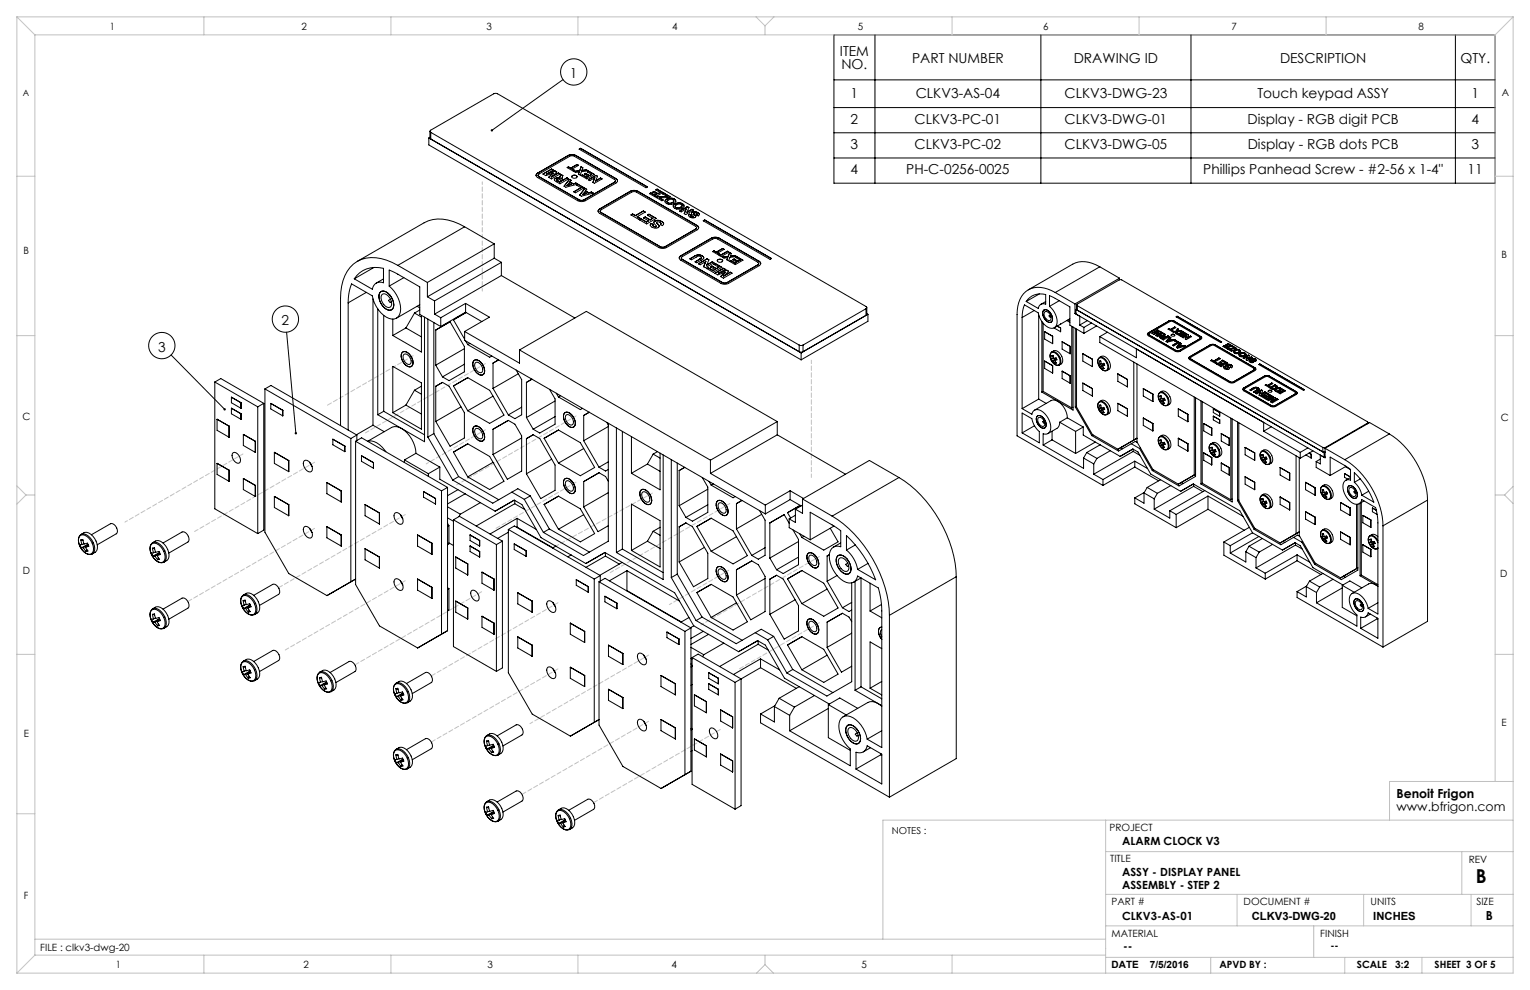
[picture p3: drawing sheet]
<svg xmlns="http://www.w3.org/2000/svg" width="432mm" height="279mm" viewBox="0 0 432 279" stroke-linecap="round" stroke-linejoin="round" font-family="sans-serif">
<defs><g id="words">
<text font-size="5.4" x="416.5" y="249.1">B</text>
<g font-size="3.9">
<text x="237.1" y="15.7">ITEM</text>
<text x="257.4" y="17.7">PART NUMBER</text>
<text x="303" y="17.7">DRAWING ID</text>
<text x="361.2" y="17.7">DESCRIPTION</text>
<text x="412.2" y="17.7">QTY.</text>
<text x="160.8" y="22">1</text>
<text x="237.5" y="19.6">NO.</text>
<text x="240.1" y="27.5">1</text>
<text x="258.4" y="27.5">CLKV3-AS-04</text>
<text x="300.4" y="27.5">CLKV3-DWG-23</text>
<text x="354.9" y="27.5">Touch keypad ASSY</text>
<text x="415.3" y="27.5">1</text>
<text x="240.1" y="35">2</text>
<text x="258.1" y="35">CLKV3-PC-01</text>
<text x="300.4" y="35">CLKV3-DWG-01</text>
<text x="352.1" y="35">Display - RGB digit PCB</text>
<text x="415.3" y="35">4</text>
<text x="240.1" y="42.1">3</text>
<text x="258.1" y="42.1">CLKV3-PC-02</text>
<text x="300.4" y="42.1">CLKV3-DWG-05</text>
<text x="352.1" y="42.1">Display - RGB dots PCB</text>
<text x="415.3" y="42.1">3</text>
<text x="240.1" y="49.2">4</text>
<text x="255.8" y="49.2">PH-C-0256-0025</text>
<text x="339.6" y="49.2">Phillips Panhead Screw - #2-56 x 1-4&quot;</text>
<text x="414.2" y="49.2">11</text>
<text x="79.5" y="91.7">2</text>
<text x="44.6" y="99.2">3</text>
</g>
<g font-size="3.5">
<text x="394.1" y="225.3">Benoit Frigon</text>
<text x="394.1" y="228.8">www.bfrigon.com</text>
<text x="419.3" y="259.7">B</text>
</g>
<g font-size="3.2">
<text x="316.7" y="238.4">ALARM CLOCK V3</text>
<text x="316.7" y="247.3">ASSY - DISPLAY PANEL</text>
<text x="316.7" y="250.8">ASSEMBLY - STEP 2</text>
<text x="316.7" y="259.7">CLKV3-AS-01</text>
<text x="353.3" y="259.7">CLKV3-DWG-20</text>
<text x="387.6" y="259.7">INCHES</text>
<text x="317" y="268.2">--</text>
</g>
<g font-size="2.8">
<text x="31" y="8.5">1</text>
<text x="85.1" y="8.5">2</text>
<text x="137.3" y="8.5">3</text>
<text x="189.7" y="8.5">4</text>
<text x="242.1" y="8.5">5</text>
<text x="294.4" y="8.5">6</text>
<text x="347.6" y="8.5">7</text>
<text x="400.3" y="8.5">8</text>
<text x="423.8" y="27.2">A</text>
<text x="6.7" y="71.8">B</text>
<text x="423.8" y="72.8">B</text>
<text x="6.4" y="118.6">C</text>
<text x="423.5" y="118.9">C</text>
<text x="6.5" y="162.1">D</text>
<text x="423.4" y="163">D</text>
<text x="6.7" y="207.9">E</text>
<text x="423.7" y="204.9">E</text>
<text x="313.1" y="234.6">PROJECT</text>
<text x="313.3" y="243.2">TITLE</text>
<text x="414.5" y="243.6">REV</text>
<text x="6.7" y="253.8">F</text>
<text x="313.7" y="255.3">PART #</text>
<text x="351" y="255.3">DOCUMENT #</text>
<text x="386.8" y="255.3">UNITS</text>
<text x="416.7" y="255.3">SIZE</text>
<text x="11.4" y="268.4">FILE : clkv3-dwg-20</text>
<text x="313.7" y="264.6">MATERIAL</text>
<text x="372.6" y="264.5">FINISH</text>
<text x="375.5" y="267.9">--</text>
<text x="32.7" y="273.3">1</text>
<text x="85.7" y="273.3">2</text>
<text x="137.6" y="273.3">3</text>
<text x="189.6" y="273.3">4</text>
<text x="243.2" y="273.2">5</text>
<text x="313.7" y="273.3">DATE</text>
<text x="324.5" y="273.3">7/5/2016</text>
<text x="344.1" y="273.1">APVD BY :</text>
<text x="383" y="273.1">SCALE</text>
<text x="393.8" y="273.1">3:2</text>
<text x="404.9" y="273.1">SHEET 3 OF 5</text>
</g>
<text font-size="2.7" x="251.7" y="235.2">NOTES :</text>
<text font-size="2.5" x="6.4" y="27">A</text>
</g></defs>
<g fill="none" stroke="#000" stroke-width=".28">
<path d="M235.4 9.8h186.6v41.9h-186.6zM246.9 9.8v41.9M293.8 9.8v41.9M336.1 9.8v41.9M410.7 9.8v41.9M121 38.9l105.1 60.7M121 38.9v2l105.1 60.7M121.3 37v1.9l.3 .3v-1.8M121.3 38.8l-.3 .1M121.6 37.4a.33 .33 0 0 1-.3-.4 .33 .33 0 0 1 .3-.3l17.7-10.2 1-.1 104.1 60.1a.33 .33 0 0 1 .2 .3 .33 .33 0 0 1-.2 .3M121.6 37.4l104 60M158.9 22.5l-20.1 14.3"/>
<path d="M235.4 30.4h186.6M235.4 37.5h186.6M235.4 22.5h186.6M151.3 49.5h.1M151.7 48.9a.66 .66 0 0 0-.4 .6 .66 .66 0 0 0 .4 .6l11.4 6.5a2.38 2.38 0 0 0 2.1 0l8.6-4.9a.66 .66 0 0 0 .5-.7 .66 .66 0 0 0-.5-.6M151.7 48.9l-.4 .6M151.7 48.9h.1M151.9 49.5l.2 .4M151.9 49.5h.1M152.1 49.9a.41 .41 0 0 1-.2-.4 .41 .41 0 0 1 .2-.4l8.7-5 .8-.1 11.8 6.7a.41 .41 0 0 1 .3 .3 .41 .41 0 0 1-.3 .4M152.1 49.9l11.4 6.5M152.1 49.9h.1"/>
<path d="M154.2 49.1h.1M155.7 47.7l-2.5 1.4 .8 .5 2.1-.8M155.7 47.7l.4 .3-1.9 1.1M155.7 47.7h.1M155.7 49.9h.1M156.1 48.8v.1M156.6 48.3l.5 .3-1.4 1.3M156.6 48.3l-2.4 .8M156.6 48.3h.1M156.7 50.4l-.2 .4M156.7 50.4h.1M157.1 50.8l.1 .1"/>
<path d="M157.2 50.9l.4 .2M157.2 50.9l-.1-.2 .5-.1 1 .4M157.2 50.9h.1M157.6 51.1l.4 .3M157.6 51.1h.1M157.6 48.8l.5 .3-2.5 1.4-.8-.5 1.3-1.2M157.6 48.8l-1.9 1.1M157.6 48.8h.1M158 51.4h.1M158 50.3l-.5-.1-.8 .2M158 50.3h.1M158.1 49.7l-.1 .6"/>
<path d="M158.1 49.7l-.1 .4M158.1 49.7h.1M158.3 49.2l.6 .4M158.3 49.2l-.2 .5M158.3 49.2h.1M158.6 51l-.6 .4M158.6 51h.1M158.6 50.4l.3 .3M158.9 49.6l-.3 .9 .3 .2M158.9 50.7l.1 .1M158.9 50.7h.1M159 50.8h.1"/>
<path d="M160 50.2l.5 .3-2.5 1.4a2.26 2.26 0 0 1-1.5-1.2l.2-.3M160 50.2l-1 .6M160 50.2h.1M160 52.4h.1M160.4 43.9a2.38 2.38 0 0 1 2.1 0M160.4 43.9l-8.7 5M160.4 43.9h.1M160.4 47.1l.7 .4M160.4 47.1l-.3 .2 1.7 1 .3-.2-.6-.4M160.4 47.1h.1M160.7 50.6l-1.5 2 .5 .2 3.3-.8-.5-.3M160.7 50.6l.5 .3-.4 .4"/>
<path d="M160.7 50.6h.1M160.8 51.3l1 .6M160.8 51.3h.1M161.1 47.5h.1M161.2 52l-1.2 .4M161.2 52l-.6-.3-.6 .7M161.2 52h.1M161.3 49.9a.88 .88 0 0 1 1.6 0M161.3 49.9h.1M161.4 49.7a.78 .78 0 0 1 .8-.3 .78 .78 0 0 1 .6 .6 .78 .78 0 0 1-.8 .3 .78 .78 0 0 1-.6-.6zM161.5 47.7h.1M161.8 51.9h.1"/>
<path d="M162.5 43.9l11.3 6.5M162.5 43.9h.1M162.5 51.7l-.7 .2M162.5 51.7h.1M162.9 46.4h.1M162.9 46.4l-1.8 1.1M162.9 46.4l.4 .3-1.8 1M162.9 49.9h.1M163.1 52l1.7 1-2.4 1.4-.5-.3 2.1-1.1M163.1 52l-.4 .3 1.3 .7M163.1 52h.1M163.5 56.4l.6 .2 .7-.2"/>
<path d="M163.5 42.1l.4-.2 18.8 10.9-.4 .2zM163.5 48.5h.1M163.6 48.2l-1.7 .2 .5 .3 1.1-.2M163.6 48.2h.1M163.9 41.9h.1M164 53h.1M164 47.1l.5 .3-.3 .7M164 47.1l-.4 1.1M164 47.1h.1M164.2 48.1h.1M164.4 49.4l1.1 .6M164.4 49.4h.1"/>
<path d="M164.4 54.9h.1M165.1 53.2l-1.5 1.9 .5 .3 3.3-.9-.5-.3M165.1 53.2l.5 .2-.4 .5M165.1 53.2h.1M165.2 53.9l1 .5M165.2 53.9h.1M165.3 48.9l1.1 .7M165.3 48.9l-.4 .2 1.1 .7M165.3 48.9h.1M165.5 47.9l.5 .3-1.9 .2-.4 1-.5-.3 .3-.6M165.5 47.9l-1.3 .2M165.5 47.9h.1"/>
<path d="M165.5 50h.1M165.6 54.6l-1.2 .3M165.6 54.6l-.6-.4-.6 .7M165.6 54.6h.1M166 49.8l-.5 .2M166 49.8h.1M166.1 48.3l1.7 .9-2.2 1.3-1.6-.9 .4-.2M166.1 48.3l-.3 .2 1.2 .7M166.1 48.3h.1M166.2 54.4h.1M166.4 49.6h.1M166.9 54.2l-.7 .2"/>
<path d="M166.9 54.2h.1M167 49.2l-.6 .4M167 49.2h.1M167.9 50.2l-.6 1.3 .5 .2 2.1-1.2-.4-.2M167.9 50.2h.1M168.1 51.1h.1M168.2 49.5l-2.2 1.2 .5 .3 1.4-.8M168.2 49.5l.4 .3-.5 1.3M168.2 49.5h.1M168.8 59.6h.1M169.2 59a.66 .66 0 0 0-.4 .6 .66 .66 0 0 0 .4 .6l16.8 9.7a2.38 2.38 0 0 0 2.1 0l8.6-5a.66 .66 0 0 0 .5-.6 .66 .66 0 0 0-.5-.7M169.2 59l-.4 .6"/>
<path d="M169.2 59h.1M169.4 59.6l.3 .4M169.4 59.6h.1M169.5 50.3l-1.4 .8M169.5 50.3h.1M169.7 60a.41 .41 0 0 1-.3-.4 .41 .41 0 0 1 .3-.4l8.6-5 .8-.1 17.2 9.8a.41 .41 0 0 1 .3 .4 .41 .41 0 0 1-.3 .4M169.7 60l16.7 9.6M169.7 60h.1M173.4 51.4l-8.6 5M173.4 51.4h.1M173.7 51l-.3 .4M173.7 51h.1"/>
<path d="M173.8 50.4l.5 .6M173.8 50.4h.1M174.3 51h.1M177.9 54a2.38 2.38 0 0 1 2.1 0M177.9 54l-8.7 5M177.9 54h.1M180 54l16.7 9.6M180 54h.1M181.6 59.6l-2.3 1.3M181.6 59.6l.5 .3-2.3 1.3M181.6 59.6h.1M183.7 54.4l1.2 .7"/>
<path d="M183.7 54.4v.1M184.6 54l1.1 .7M184.6 54l-.4 .2 1.1 .7M184.6 54h.1M184.9 55.1h.1M185.3 54.9l-.4 .2M185.3 54.9h.1M185.4 53.4l-.3 .2 1.2 .7M185.4 53.4l1.7 .9-2.2 1.3-1.6-.9 .4-.2M185.4 53.4h.1M185.6 55.5l-.4 .3 1.6 .9 .4-.2-1.1-.6M185.6 55.5v.1"/>
<path d="M185.7 54.7h.1M186.1 55.9h.1M186.3 54.3l-.6 .4M186.3 54.3h.1M187.4 54.5l-.4 .2 1.2 .7M187.4 54.5l1.7 1-.4 .2-2.6 .2M187.4 54.5h.1M188.2 56.2l-.5 .5a1.72 1.72 0 0 0 2.9 .5l.1-.4M188.2 56.2l-.5 .6M188.2 56.2h.1M188.2 56.8l.3 .4M188.2 55.4l-2.6 .2"/>
<path d="M188.2 55.4h.1M188.5 57.2h.1M189.8 57.2l-.6 .2-.7-.2M189.8 57.2l.4-.5a1.06 1.06 0 0 0-1.1-.4 1.06 1.06 0 0 0-.8 .8l.2 .1M189.8 57.2h.1M190.2 56.7l-.4 .5M190.3 56.2a2.12 2.12 0 0 0-2.1 0M190.3 56.2l.4 .3zM190.3 56.2h.1M190.5 57.6l-.5 .5a1.72 1.72 0 0 0 2.9 .4l.2-.3M190.5 57.6l-.5 .5M190.5 57.6h.1"/>
<path d="M190.5 58.2l.3 .4M190.8 58.6h.1M192.1 58.5l-.5 .2-.8-.1M192.1 58.5l.4-.4a1.06 1.06 0 0 0-1.1-.5 1.06 1.06 0 0 0-.8 .8l.2 .2M192.1 58.5h.1M192.5 58l-.4 .5M192.6 57.5a2.12 2.12 0 0 0-2.1 .1M192.6 57.5l.4 .3zM192.6 57.5h.1M193.7 59l-.6 1.3 .4 .3 2.2-1.3-.4-.2M193.7 59h.1M193.9 59.9h.1"/>
<path d="M194 58.3l-2.2 1.3 .4 .2 1.5-.8M194 58.3l.4 .3-.5 1.3M194 58.3h.1M195.3 59.1l-1.4 .8M195.3 59.1h.1M195.4 59.9l.9-.1 .6 .2M195.4 59.9l-.2 .4 .5 .9M195.4 59.9l-.2 .4M195.4 59.9h.1M196.9 60l.4 .2v.5l-.2 .2-.5-.2M196.9 60h.1M235.4 44.6h186.6"/>
<path d="M100.7 77.8a7.3 7.3 0 0 1 7.5-2.1v4.1a2.22 2.22 0 0 0-3.1 1.8l-5.1-2.9zM105.5 75.5l-5.5 3.2M108.2 78.7l-2 1.2M112.3 74.9a11.4 11.4 0 0 0-11.5-1.1 11.4 11.4 0 0 0-4.7 10.4v35.9M112.3 74.9l8.3 4.8M114 78.4l-4.2 2.3M120.6 79.7v4.1M131.1 64a11.4 11.4 0 0 0-11.4-1.1l-18.9 10.9M131.1 64l-18.8 10.9M131.1 64l8.4 4.8M139.5 72.9l2 1.1M139.5 68.8l-18.9 10.9"/>
<path d="M139.5 72.9l-18.9 10.9M139.5 68.8v4.1M141.5 77.8l-18.9 10.9M141.5 77.8l20.7 11.9M141.5 74l-18.9 10.9M141.5 74v3.8M178.5 60.4l-.4 .3 2.1 1.2 .4-.3-.8-.4M178.5 60.4l.8 .5M178.5 60.4h.1M179.3 60.9h.1M179.8 61.2h.1M180.9 61.8l1.5 .8"/>
<path d="M180.9 61.8h.1M182.1 61.3l1.4 .8M182.1 61.3l-.5 .2 1.4 .8M182.1 61.3h.1M182.4 62.6h.1M183 62.3l-.6 .3M183 62.3h.1M183.2 60.5l-.5 .2 1.5 .9M183.2 60.5l2 1.1-2.7 1.6-2-1.1 .4-.3M183.2 60.5h.1M183.5 62v.1M183.8 63.1l.6 .3-.2 .3 .3 .2"/>
<path d="M183.8 63.1l-.2 .2a1.35 1.35 0 0 0 1 1.1 1.35 1.35 0 0 0 1.4-.6M183.8 63.1l-.3 .5M183.8 63.1h.1M184.2 61.6l-.7 .5M184.2 61.6h.1M184.2 63.5l.3 .4M184.5 63.9l.4 .1M184.5 63.9h.1M184.9 62.4a1.89 1.89 0 0 1 1.9 .1M184.9 62.4l-.4 .5 .8 .9-.1 .2M184.9 62.4l-.4 .5M184.9 62.4h.1"/>
<path d="M184.9 64h.1M185.2 64h-.3M185.2 64h.1M185.3 62.8l.1 .2M185.4 63l.3 .3M185.4 63l-.1-.2a.72 .72 0 0 1 .7-.2 .72 .72 0 0 1 .5 .6l-.1 .2M185.4 63h.1M185.7 63.3l.3 .5M185.7 63.3h.1M186 63.8h.1M186.4 69.6l.6 .2 .7-.2M186.4 69.6h.1"/>
<path d="M186.6 63l-.2 .4M186.8 62.5l.3 .3 .1 .6-.3 .3-.5-.3M186.8 62.5l.5 .7M186.8 62.5h.1M187.7 69.6h.1M191.7 72.8h.1M192.1 72.2a.66 .66 0 0 0-.4 .6 .66 .66 0 0 0 .4 .6l11.4 6.6a2.38 2.38 0 0 0 2.1 0l8.6-5a.66 .66 0 0 0 .5-.6 .66 .66 0 0 0-.5-.7M192.1 72.2l-.4 .6M192.1 72.2h.1M192.3 72.8l.3 .4M192.3 72.8h.1M192.6 73.2a.41 .41 0 0 1-.3-.4 .41 .41 0 0 1 .3-.4l8.6-4.9 .8-.2 11.8 6.7a.41 .41 0 0 1 .3 .4 .41 .41 0 0 1-.3 .4"/>
<path d="M192.6 73.2l11.3 6.5M192.6 73.2h.1M194.6 60.5l.4 .2-.1 .2 .2 .2M194.6 60.5l-.2 .1a1.08 1.08 0 0 0 .8 .9 1.08 1.08 0 0 0 1.2-.5M194.6 60.5l-.2 .4M194.6 60.5h.1M194.9 60.8l.2 .3M195.1 61.1l.4 .1M195.1 61.1h.1M195.5 61.2h.1M195.7 61.2h-.2M195.7 61.2h.1"/>
<path d="M195.7 61.1v.1M195.8 60.2v.2M195.8 60.4l.3 .2M195.8 60.4v-.1a.5 .5 0 0 1 .6-.2 .5 .5 0 0 1 .2 .6M195.8 60.4h.1M196 72.3l-1.3 .8 .5 .2 1.3-.8a.75 .75 0 0 1 .8-.2 .75 .75 0 0 1 .6 .6M196 72.3h.1M196.1 60.6l.3 .4M196.1 60.6h.1M196.3 64.7l-8.6 4.9M196.3 64.7h.1M196.4 61h.1"/>
<path d="M196.6 64.3l-.3 .4M196.6 64.3h.1M196.7 63.6l.5 .7M196.7 63.6h.1M196.8 60.4l-.2 .3M196.9 60l.5 .6M197.2 64.3h.1M197.5 73.1h.1M197.9 72.9l-.4 .2M197.9 72.9h.1M197.9 72.7v.2M198.1 72.2l.5 .4-.1 .4-1.9 1.2-.4-.3 1.3-.8"/>
<path d="M198.1 72.2a1.8 1.8 0 0 0-2.1 .1M198.1 72.2l.5 .6M198.1 72.2h.1M198.5 62.3l.4-.2 18.8 10.9-.4 .2zM198.9 62.1h.1M199.2 73.8l-.6 1.5 .5 .3 2.4-1.4-.5-.3M199.2 73.8h.1M199.5 74.8h.1M199.6 73.1l.5 .2M199.6 73.1l-2.5 1.4 .5 .2 1.6-.9M199.6 73.1h.1M199.9 75.6l1.3 .8"/>
<path d="M199.9 75.6h.1M200.1 73.3l-.6 1.5M200.8 67.2a2.38 2.38 0 0 1 2.1 0M200.8 67.2l-8.7 5M200.8 67.2h.1M200.9 75.1l1.3 .7M200.9 75.1l-.4 .2 1.3 .7M200.9 75.1h.1M201 73.9l-1.5 .9M201 73.9h.1M201.2 76.4h.1M201.5 70.8l.6 .4"/>
<path d="M201.5 70.8l-.4 .2 1.7 1 .4-.2-.6-.4M201.5 70.8h.1M201.8 76l-.6 .4M201.8 76v.1M201.9 74.4l1.8 1.1-2.4 1.4-1.8-1.1 .4-.2M201.9 74.4l-.4 .2 1.4 .8M201.9 74.4h.1M202.1 71.2h.1M202.2 75.8h.1M202.4 73.6a.88 .88 0 0 1 1.6 0M202.4 73.6h.1M202.5 73.4a.78 .78 0 0 1 .8-.3 .78 .78 0 0 1 .6 .7 .78 .78 0 0 1-.8 .3 .78 .78 0 0 1-.6-.7z"/>
<path d="M202.6 71.4h.1M202.8 77.1h.1M202.9 75.4l-.7 .4M202.9 75.4h.1M202.9 67.2l11.3 6.6M202.9 67.2h.1M203.1 72.2l2.2-1.3 .4 .3-2.2 1.2zM203.9 79.7l.6 .2 .7-.2M203.9 79.7h.1M203.9 70.1l-1.8 1.1M203.9 70.1l.5 .3-1.8 1M203.9 70.1h.1"/>
<path d="M204 73.6h.1M204.2 75.7l.5 .3-1.9 1.1M204.2 75.7l-2.4 1.4 .8 .5 2-.7M204.2 75.7h.1M204.2 77.9h.1M204.6 76.9h.1M205.1 76.3l.6 .3-1.5 1.3M205.1 76.3l-2.3 .8M205.1 76.3h.1M205.2 79.7h.1M205.3 70.9h.1M205.4 72.7h.1"/>
<path d="M205.5 72.4l-1.7 .2 .5 .2 1.1-.1M205.5 72.4h.1M205.9 71.3l.5 .3-.3 .7 1.3-.2M205.9 71.3l-.4 1.1M205.9 71.3h.1M206.1 76.8l-1.9 1.1M206.1 76.8l.5 .3-2.4 1.4-.8-.4 1.2-1.2M206.1 76.8h.1M206.3 73.5l1.1 .7M206.3 73.5v.1M207.2 73.1l1.1 .7M207.2 73.1l-.4 .2 1.1 .7"/>
<path d="M207.2 73.1h.1M207.4 72.1l.5 .3-1.9 .2-.4 1-.4-.3 .2-.6M207.4 72.1h.1M207.4 74.2h.1M207.9 74l-.5 .2M207.9 74h.1M208 72.5l1.7 .9-2.2 1.3-1.6-.9 .4-.3M208 72.5l-.3 .2 1.2 .7M208 72.5h.1M208.3 73.8h.1M208.9 73.4l-.6 .4M208.9 73.4h.1"/>
<path d="M213.8 74.8l-8.6 4.9M213.8 74.8h.1M214.1 74.4l-.3 .4M214.1 74.4h.1M214.2 73.8l.5 .6M214.2 73.7v.1M214.7 74.4h.1M310.4 75.3a7.6 7.6 0 0 0-7.6-.8l-12.6 7.3M310.4 75.3l-12.6 7.3M310.4 75.3l5.6 3.2M316 78.5l-12.6 7.3M316 78.5v.5"/>
<path d="M80.9 93.8l2.6 28.5M98.3 85.5v35.9M103.4 82.5l-5.1 3M105.3 84.3v35.7M106.6 87.2v29.8M107.4 82.4a2.39 2.39 0 0 1 3.1 1.5 2.61 2.61 0 0 1 0 3.6 2.85 2.85 0 0 1-3.1-2.1 2.82 2.82 0 0 1 0-3zM107.4 82.4a2.44 2.44 0 0 1 3.1 1.5 2.55 2.55 0 0 1-.1 3.6 2.91 2.91 0 0 1-3-2.1 2.75 2.75 0 0 1 0-3zM107.6 82.2l-.1 .1M107.8 83.2a1.83 1.83 0 0 1 2.5 1.4 1.44 1.44 0 0 1-.5 2.2 2.76 2.76 0 0 1-2-3.6zM108.3 89v27.1M109.8 80.7v-4.5l2.2 1 6.5 3.8v7.7l5.9 3.5M109.8 80.7a8.1 8.1 0 0 1 3 8.1 2.4 2.4 0 0 1-3.8 .7 9 9 0 0 1-3.9-6l-5.9-3.4a13.8 13.8 0 0 0-.9 5.4"/>
<path d="M110.2 84.4l-.6 .4 .5 .5 .4-.2M110.6 87.4h-.1M110.9 90.1v4.6M113.7 99.3a2.26 2.26 0 0 1 2.6 1.8 1.84 1.84 0 0 1-.4 2.4 2.98 2.98 0 0 1-2.5-3.8zM113.7 99.3a2.26 2.26 0 0 1 2.6 1.8 1.83 1.83 0 0 1-.4 2.4 2.98 2.98 0 0 1-2.5-3.8zM114.1 100a1.96 1.96 0 0 1 1.8 2.7 1.58 1.58 0 0 1-2.1-1.5v-1zM114.6 92.5l-3.7 2.2M114.6 92.5l4.3 2.6M117 88.3l-2.4 4.2M117 88.3l1.9 1.2M117.7 86.4l.8 .5M118.5 86l-6.6 3.8"/>
<path d="M118.5 87.5l-1.5 .8M118.9 89v10.4l-8-4.7M119.8 89.5v35.2l-13.2-7.7M120.6 83.8l2 1.1M120.8 90.1v33.2M122.4 91v31.4M122.6 88.7l1.8 1M122.6 84.9v3.8M124.4 89.7v2.5M131.1 98.4l-8.1 4.7M131.1 93.6v2.4l84.9 49M131.1 93.6l15.5 8.9v-3.7"/>
<path d="M131.4 88.1l4.6 2.7M131.4 85.6l-7 4.1M131.4 85.6l6.7 3.9-7 4.1M131.4 85.6v2.5M131.4 88.1l-7 4.1M131.4 96.2l.6 1.1M131.5 88.2l-3.5 2.1 3.1 5.4M132 97.3l6.2 3.5 .6-.3M132.6 96.9l-.6 .4M146.6 98.8l53.9 31.1M146.6 98.8l18.9-10.9 53.9 31.1M225.6 97.4h1"/>
<path d="M225.6 97.4v1.9l.5 .1 .5-.1v-1.9M226.1 99.6v2M244.4 87.1l-17.8 10.3M244.6 86.8v1.9l-.2 .3v-1.9M244.6 88.5l.4 .2M245 88.7l-18.9 10.9M245 88.7v2l-18.9 10.9M288.5 89.6v25.7M290.1 84.5a4.9 4.9 0 0 1 5-1.4v2.7a1.48 1.48 0 0 0-2.1 1.2l-3.4-1.9zM291.9 87.6l-3.4 2M293.1 88.9v23.7M293.3 83l-3.7 2.1"/>
<path d="M294 90.7v20M294.4 91.2v19.3M294.6 87.5a2.17 2.17 0 0 1 2.5 2.5 .97 .97 0 0 1-.8 1.1 .97 .97 0 0 1-1.1-.7l-.8-1.3a1.48 1.48 0 0 1 .2-1.6zM294.6 87.5a2.19 2.19 0 0 1 2.5 2.5 .97 .97 0 0 1-.8 1.1 .97 .97 0 0 1-1.1-.7l-.8-1.3a1.43 1.43 0 0 1 .2-1.6zM294.7 87.4v.1M294.8 88.1a1.55 1.55 0 0 1 1.8 2.1l-.2 .2a1.66 1.66 0 0 1-1.6-2.3zM294.8 93.6l2.3 1.3M294.8 93.6v2.1l2.3 1.3M294.8 93.6h.1M295.1 85.1l-1.3 .8M296.2 86.5v-3.1l5.7 3.2v5.2l4 2.3M296.2 86.5a4.8 4.8 0 0 1 1.7 5.7 1.96 1.96 0 0 1-2.8-.3l-1.3-1.6-.8-2-3.9-2.3-.5 1.7-.1 1.9"/>
<path d="M296.4 88.9l-.3 .2 .3 .4 .2-.1M296.6 99.6a1.98 1.98 0 0 1 2.5 1.9 1.03 1.03 0 0 1-.3 1.5 1.03 1.03 0 0 1-1.4-.4l-.9-1.3a1.64 1.64 0 0 1 .1-1.7zM296.7 90.9h-.1M296.7 99.4l.2-.1a2.37 2.37 0 0 1 2.5 2.6 1.08 1.08 0 0 1-.7 1.2 1.08 1.08 0 0 1-1.3-.5 2.57 2.57 0 0 1-.7-3.2zM296.9 99.3a1.57 1.57 0 0 1 2.5 .8 1.72 1.72 0 0 1-.4 2.9M297.1 94.9v2.1M297.8 82.6a7.3 7.3 0 0 0-8.3-.3 8 8 0 0 0-2.5 6.5v34.2l24.3 14M297.8 82.6l5.6 3.2M298.4 92l.9 .6M298.9 84.9l-2.7 1.6M299.3 91.5h.1M299.3 92.6v1"/>
<path d="M299.3 93.6h.1M299.3 92.6h.1M299.8 96.5l2.2 1.3M299.8 96.5v2l2.2 1.3M299.8 96.5h.1M301.1 90.5l.8 .5M301.4 90.3l.5 .2M301.9 90l-4.3 2.5 1.7 1.1M302 97.8v2M302.5 92.1v23M302.8 92.3v23.4l-8.8-5M303.4 88.5l70.6 40.7v-2.7"/>
<path d="M303.4 85.8v2.7M303.5 92.7v22.2M303.6 87.3l70.1 40.5M303.6 87.3v1.3M303.6 88.3l-.2 .2M303.8 92.9v22l4.5 7.7 7.2 4.2M303.9 86.1l.1 1.4v-1.2M303.9 87.2l-.3 .1M304 86.3l-.1-.2 .1-.3 11.9-6.8h.6l69.4 40 .2 .2-.2 .2M304 86.3l69.3 40M304.7 91.7l1.2 .7M304.7 89.2v2.5"/>
<path d="M305.6 99.8l2.7 1.6M305.6 99.8v2.1l2.7 1.6M305.6 99.8h.1M305.9 92.4v1.7M306.9 90.5l-2.2 1.2M308 91.2l-2.1 1.2M309.5 92l-3.6 2.1M310.4 95v1.7l56.6 32.6M310.4 95l10.3 6v-2.5M312.5 93.8l-2.1 1.2M323.8 94.3h.1M324.1 93.9a.44 .44 0 0 0-.3 .4 .44 .44 0 0 0 .3 .5l8.1 4.5 .9-.2 5.8-3.3a.44 .44 0 0 0 .2-.4 .44 .44 0 0 0-.2-.4"/>
<path d="M324.1 93.9l-.3 .4M324.1 93.9h.1M324.2 94.3l.2 .3M324.2 94.3h.1M324.4 94.6l-.2-.3 .2-.2 5.7-3.3 .6-.1 7.9 4.4 .2 .3-.2 .2M324.4 94.6l7.5 4.4M324.4 94.6h.1M325.8 94.1h.1M326.7 93.2l.4 .1-1.3 .8M326.7 93.2l-1.6 .9 .6 .3 1.3-.5M326.7 93.2h.1M326.7 94.6h.1"/>
<path d="M327 93.9h.1M327.4 93.5l.3 .2-1 .9M327.4 93.5l-1.6 .6M327.4 93.5h.1M327.5 94.9l-.2 .3M327.5 94.9h.1M327.7 95.2l.1 .1M327.8 95.3l.2 .2M327.8 95.3l-.1-.1 .4-.1 .6 .3M327.8 95.3h.1M328 95.5l.3 .1M328 95.5h.1"/>
<path d="M328 93.9l.3 .2-1.6 .9-.5-.3 .8-.8M328 93.9l-1.3 .7M328 93.9h.1M328.3 95.6h.1M328.3 94.9h-.8M328.3 94.9h.1M328.4 94.5l-.1 .4M328.4 94.5l-.1 .2M328.4 94.5h.1M328.5 94.2l.4 .2-.2 .6 .2 .2M328.5 94.2l-.1 .3M328.5 94.2h.1"/>
<path d="M328.7 95.4l-.4 .2M328.7 95.4h.1M328.7 94.9l.2 .3M328.9 95.2h.1M329.6 94.8l.3 .2-1.6 .9-1-.6 .2-.4M329.6 94.8l-.7 .4M329.6 94.8h.1M329.7 96.3h.1M329.9 90.6l.7-.2 .7 .2M329.9 90.6l-5.8 3.3M329.9 90.6h.1M329.9 92.7l-.2 .2 1.1 .6 .2-.1-.4-.2"/>
<path d="M329.9 92.7l.4 .3M329.9 92.7v.1M330.1 95.1l.3 .2-.2 .3M330.1 95.1l-1 1.3 .3 .2 2.3-.6-.4-.2M330.1 95.1h.1M330.2 95.6l.6 .3M330.2 95.6h.1M330.3 93h.1M330.4 96l-.7 .3M330.4 96l-.4-.2-.3 .5M330.4 96h.1M330.5 94.6a.59 .59 0 0 1 1 0"/>
<path d="M330.5 94.6h.1M330.6 94.5a.45 .45 0 0 1 .5-.2 .45 .45 0 0 1 .3 .5h-.7zM330.6 93.2h.1M330.8 95.9h.1M331.3 90.6l7.6 4.4M331.3 90.6h.1M331.3 95.8l-.5 .1M331.3 95.8h.1M331.5 92.3h.1M331.5 92.3l-1.2 .7M331.5 92.3l.3 .2-1.2 .7M331.5 94.6h.1"/>
<path d="M331.7 96l1.2 .7-1.7 .9-.3-.2 1.4-.7M331.7 96l-.3 .2 .9 .5M331.7 96h.1M331.9 99h.9M331.9 99h.1M331.9 89.4l.3-.1 12.6 7.2-.3 .2zM331.9 93.7h.1M332 93.5l-1.1 .1 .3 .2 .7-.1M332 93.5h.1M332.2 89.3h.1M332.3 96.7h.1M332.3 92.7l.3 .2-.2 .5"/>
<path d="M332.3 92.7l-.3 .8M332.3 92.7h.1M332.4 93.4h.1M332.5 94.3l.8 .4M332.5 94.3h.1M332.6 97.9h.1M332.8 99h.1M333 96.8l.4 .2-.3 .3M333 96.8l-1 1.3 .4 .2 2.2-.6-.4-.2M333 96.8h.1M333.1 97.3l.6 .3M333.1 97.3h.1"/>
<path d="M333.1 94l-.2 .1 .7 .4M333.1 94l.8 .4M333.1 94h.1M333.3 93.3l.3 .2-1.2 .2-.3 .6-.3-.2 .1-.4M333.3 93.3l-.9 .1M333.3 93.3h.1M333.3 94.7h.1M333.4 97.7l-.8 .2M333.4 97.7l-.5-.2-.3 .4M333.4 97.7h.1M333.6 94.5l-.3 .2M333.6 94.5h.1"/>
<path d="M333.7 93.6l1.1 .6-1.4 .8-1.1-.6 .2-.1M333.7 93.6l-.2 .1 .8 .5M333.7 93.6h.1M333.7 97.6h.1M333.9 94.4h.1M334.2 97.5l-.5 .1M334.2 97.5h.1M334.3 94.2l-.4 .2M334.3 94.2h.1M334.9 94.8l-.4 .9 .3 .1 1.4-.8-.2-.1M334.9 94.8h.1M335 95.4h.1"/>
<path d="M335.1 94.4l-1.4 .8 .2 .1 1-.5M335.1 94.4l.3 .1-.4 .9M335.1 94.4h.1M336 94.9l-1 .5M336 94.9h.1M338.6 95.6l-5.8 3.4M338.6 95.6h.1M338.8 95.4l-.2 .2M338.8 95.4h.1M338.9 95l.2 .4M338.9 95h.1M339.1 95.4h.1"/>
<path d="M341.5 97.4l.8-.2 .7 .2M341.5 97.4l-5.7 3.3M341.5 97.4h.1M343 97.4l11.1 6.4M343 97.4h.1M345.4 97.7l.8 .4M345.4 97.7h.1M346 97.4l.8 .4M346 97.4l-.2 .1 .7 .4M346 97.4h.1M346.2 98.1h.1M346.5 97.9l-.3 .2"/>
<path d="M346.5 97.9h.1M346.6 97l-.2 .1 .8 .5M346.6 97l1.1 .6-1.5 .8-1-.6 .2-.1M346.6 97h.1M346.7 98.4l-.2 .1 1 .6 .2-.1-.7-.4M346.7 98.4h.1M346.8 97.8h.1M347 98.6h.1M347.2 97.6l-.4 .2M347.2 97.6h.1M347.9 97.7l1.1 .7-2 .2M347.9 97.7l-.3 .1 .9 .5"/>
<path d="M347.9 97.7h.1M348.4 98.8l-.3 .4a1.11 1.11 0 0 0 1 .6 1.11 1.11 0 0 0 1-.7v.1M348.4 98.8l-.3 .4M348.4 98.8h.1M348.4 99.3l.2 .2M348.5 98.3l-1.8 .1M348.5 98.3h.1M348.6 99.5h.1M349.5 99.5h-.9M349.5 99.5l.3-.3a.71 .71 0 0 0-.8-.3 .71 .71 0 0 0-.5 .5l.1 .1M349.5 99.5h.1M349.7 99.1l-.2 .4"/>
<path d="M349.8 98.8l-.6-.2-.8 .2M349.8 98.8l.3 .2zM349.8 98.8h.1M350 99.7l-.4 .4a1.11 1.11 0 0 0 1.1 .6 1.11 1.11 0 0 0 1-.7v.1M350 99.7l-.4 .4M350 99.7h.1M351.4 99.7l-.6-.2-.8 .2M351.4 99.7l.2 .2zM351.4 99.7h.1M48.3 100.2l15.1 15.3M60.6 107.8l1.7-1 12.1 7M60.6 107.8l12.1 7"/>
<path d="M60.6 107.8v35.8l12.1 7M61.3 118.3l3.4 2M61.3 118.3l3.3 2M61.3 118.3v3.1l3.3 2M65.3 112.1v1.6l2.7 1.5M65.3 115.2v1.6l2.7 1.5M65.3 112.1l2.7 1.6M65.3 115.2l2.7 1.6M65.3 112.1h.1M65.3 115.2h.1M68 113.7v1.5M68 116.8v1.5"/>
<path d="M68 113.7h.1M68 115.2h.1M68 116.8h.1M68 118.3h.1M72.7 114.8v35.8M74.4 113.8l-1.7 1M74.4 113.8v35.8l-1.7 1M74.8 109.8v40.4l6.7 11.7 10.8 6.2M74.8 109.8l24.2 14M74.8 109.8l1.7-1 24.2 14M76.4 113.9l3.4 1.9M76.4 113.9v1.5l3.4 2"/>
<path d="M76.4 113.8v.1M79.8 115.8v1.6M79.8 115.8h.1M79.8 117.3v.1M108.3 116.1l11.5 6.6M108.3 116.1l-1.7 .9M110.9 103.4l8 4.7v13l-8-4.6zM114.6 114.3l-3.7 2.2M114.6 114.3l4.3 2.6M117 110.1l-2.4 4.2M117 110.1l1.9 1.2M118.9 109l-1.9 1.1"/>
<path d="M123 109l1.9-1.1 1.8 1.1 4.4 7.5v7.1l-4.1 2.3-4-7zM123 103.1v-10l4-2.3 4.1 7v7.1l-4.4 2.5-1.8-1M123 103.1l1.9 3.3M128 108.9l4-2.3 6.2 3.6 4 7-4 2.3-6.2-3.6zM130.1 114.8l-7.1 4.1M131.1 102.8l-6.2 3.6M133.9 101.7a2.26 2.26 0 0 1 2.6 1.7 1.84 1.84 0 0 1-.3 2.4 2.98 2.98 0 0 1-2.6-3.8zM133.9 101.7a2.26 2.26 0 0 1 2.6 1.7 1.83 1.83 0 0 1-.3 2.4 2.98 2.98 0 0 1-2.6-3.8zM134.3 102.3a1.96 1.96 0 0 1 1.8 2.7 1.57 1.57 0 0 1-2.1-1.5l-.1-.5zM139.1 109.6l4.4 7.5M139.1 111.8l-7.1 4.1M140.7 101.6l-1.6 .9v7.1"/>
<path d="M145.7 104.4l1.5 2.7v10l-1.9 1.1-1.8-1.1M146.3 105.5l-7.2 4.1M147.2 114.9l-3.7 2.2M148.6 117.8l1.9 3.3M150.1 107l-1.5 .9v9.9M155.1 109.9l1.6 2.7v7.1l-4.4 2.5-1.8-1.1M156.7 113.2l-8.1 4.6M156.7 117.6l-6.2 3.5M157 111l.6 1M157.6 112l6.2 3.6 .6-.4M158.2 111.7l-.6 .3M159.5 116.4a2.26 2.26 0 0 1 2.6 1.8 1.84 1.84 0 0 1-.4 2.4 2.98 2.98 0 0 1-2.5-3.8z"/>
<path d="M159.5 116.4a2.26 2.26 0 0 1 2.6 1.8 1.83 1.83 0 0 1-.4 2.4 2.98 2.98 0 0 1-2.5-3.8zM159.9 117.1a1.96 1.96 0 0 1 1.8 2.7 1.58 1.58 0 0 1-2.1-1.5l-.1-.5zM166.3 116.3l-1.6 .9v7.2M171.3 119.2l.4 .7M171.7 119.5v33.2l-7 4.1-11.3-6.5M219.4 119l-18.9 10.9M219.4 119v3.7M288.5 115.3l2.7 1.6a1.74 1.74 0 0 1 1.4-1.4 1.74 1.74 0 0 1 1.8 .8 4.9 4.9 0 0 1 1.7 5.8 1.49 1.49 0 0 1-1.7 .3v3.2M288.5 116.6l2.7 1.6a6.2 6.2 0 0 0 2.1 3.6v3.2l-4.8-2.8zM292 115.8l4.6-2.7a2.88 2.88 0 0 1 3.4 1.5l.8 1.3 .4 2M292.8 117.4a2.17 2.17 0 0 1 2.5 2.5 .97 .97 0 0 1-.8 1 .97 .97 0 0 1-1.1-.6l-.8-1.3a1.48 1.48 0 0 1 .2-1.6zM292.8 117.4a2.19 2.19 0 0 1 2.5 2.5 .97 .97 0 0 1-.8 1 .97 .97 0 0 1-1.1-.6l-.8-1.4a1.43 1.43 0 0 1 .2-1.5z"/>
<path d="M292.9 117.3h.1M293 117.9a1.55 1.55 0 0 1 1.8 2.2 1.01 1.01 0 0 1-1.7-.7l-.2-.8zM293.1 112.6l2.2 1.3M293.1 112.6l-4.6 2.7M294.4 110.5l8.1 4.6M294.4 110.5l-.4 .2M294.6 118.8l-.3 .2 .3 .4 .2-.1M294.8 101.9l2.3 1.3M294.8 101.9v2.1l2.3 1.3M294.8 101.9h.1M296.8 100.4l.4-.1 .1 .4a.44 .44 0 0 0 .3 .4 .44 .44 0 0 0 .4-.1l.2 .3a.38 .38 0 0 1-.1 .4 .38 .38 0 0 1-.4 .1M296.8 100.4l.2 .8"/>
<path d="M296.8 100.4l.4 .1M297 101.2l-.3 .1 .2 .6M297.1 103.2v2.1M297.3 101.8l-.4 .1M297.3 101.8l.5 .7M297.4 101.1l-.4 .1M297.7 101.8l.4 .7h-.3M297.9 102.2l-.1 .3M298.1 101.2l-1.2 .7M298.2 101.2l-.9 .6M298.2 101.3l-.5 .5M299.1 119.2l-.2 .9-.4 .7-2.7 1.6"/>
<path d="M299.1 119.2l4.5 2.6M299.8 104.8l2.2 1.3M299.8 104.8v2l2.2 1.3M299.8 104.8h.1M301.2 117.9l4.5 2.6M301.2 117.9l-2.1 1.3M302 106.1v2M302.8 114.9l-.3 .2M303.5 114.9l4.6 8M303.8 114.7l-.3 .2M305.6 108.1l2.7 1.6M305.6 108.1v2.1l2.7 1.6"/>
<path d="M305.6 108.1h.1M308.3 101.4v2.1M308.3 109.7v2.1M310.1 113.6a1.98 1.98 0 0 1 2.5 1.9 1.03 1.03 0 0 1-.3 1.5 1.03 1.03 0 0 1-1.5-.4l-.8-1.3a1.64 1.64 0 0 1 .1-1.7zM310.1 101.2a1.98 1.98 0 0 1 2.5 1.8 1.03 1.03 0 0 1-.3 1.5 1.03 1.03 0 0 1-1.5-.3l-.8-1.4a1.64 1.64 0 0 1 .1-1.6zM310.2 113.4l.2-.1a2.37 2.37 0 0 1 2.5 2.6 1.08 1.08 0 0 1-.7 1.2 1.08 1.08 0 0 1-1.3-.5 2.57 2.57 0 0 1-.7-3.2zM310.2 101l.2-.1a2.37 2.37 0 0 1 2.5 2.5 1.08 1.08 0 0 1-.7 1.3 1.08 1.08 0 0 1-1.3-.5 2.57 2.57 0 0 1-.7-3.2zM310.3 114.4l.3-.1 .1 .4a.44 .44 0 0 0 .3 .4 .44 .44 0 0 0 .5-.1l.1 .3a.38 .38 0 0 1 0 .4 .38 .38 0 0 1-.5 .1M310.3 114.4l.2 .8M310.3 101.9l.3-.1 .1 .5a.44 .44 0 0 0 .3 .4 .44 .44 0 0 0 .5-.2l.1 .3a.38 .38 0 0 1 0 .4 .38 .38 0 0 1-.5 .1M310.3 101.9l.2 .9M310.3 114.4l.4 .1"/>
<path d="M310.3 101.9l.4 .1M310.3 113.3a1.57 1.57 0 0 1 2.6 .8 1.72 1.72 0 0 1-.5 2.9M310.3 100.9a1.57 1.57 0 0 1 2.6 .8 1.72 1.72 0 0 1-.5 2.9M310.5 115.2l-.4 .1 .3 .6M310.5 102.8h-.4l.3 .6M310.8 115.8l-.4 .1M310.8 115.8l.4 .7M310.8 103.4h-.4M310.8 103.4l.4 .7M310.8 115.8l.8-.6-1.2 .7M310.9 115.1l-.4 .1M310.9 102.6l-.4 .2"/>
<path d="M311.1 115.8l.5 .7h-.4M311.1 103.3l.5 .7-.4 .1M311.4 116.2l-.2 .3M311.4 103.7l-.2 .4M311.6 102.7l-1.2 .7M311.6 102.8l-.8 .6M311.7 115.3l-.6 .5M311.7 102.9l-.6 .4M315.5 105.5l2.7 1.6M315.5 113.8l2.7 1.6M315.5 105.5v2.1l2.7 1.6M315.5 113.8v2.1l2.7 1.6"/>
<path d="M315.5 105.5h.1M318.2 115.4v2.1M318.2 107.1v2.1M318.2 115.4h.1M320 102.2v22l.9-.5-5.4 3.1M320.9 102.7v22l4.5 7.8 7.2 4.1M322.7 109.7l2.7 1.5M322.7 118l2.7 1.5M322.7 109.7v2.1l2.7 1.5M322.7 118v2.1l2.7 1.5M322.7 109.7h.1M322.7 118h.1"/>
<path d="M325.4 119.5v2.1M325.4 111.2v2.1M325.4 119.5h.1M327.1 111a1.98 1.98 0 0 1 2.5 1.9 1.03 1.03 0 0 1-.2 1.5 1.03 1.03 0 0 1-1.5-.4l-.9-1.3a1.64 1.64 0 0 1 .1-1.7zM327.3 111.8l.4-.1 .1 .4a.44 .44 0 0 0 .3 .4 .44 .44 0 0 0 .5-.1l.1 .3a.38 .38 0 0 1-.1 .4 .38 .38 0 0 1-.4 .1M327.3 111.8l.2 .8M327.3 111.8l.4 .1M327.4 110.7a2.34 2.34 0 0 0 .9 3.6 1.52 1.52 0 0 0 1.9-.4 1.52 1.52 0 0 0 0-1.9l-.6-.9a1.42 1.42 0 0 0-2.2-.4 2.38 2.38 0 0 1 2.5 2.6l-.1 .8-.3 .3M327.5 112.6l-.3 .1 .2 .6M327.8 113.2l-.4 .1M327.8 113.2l.5 .7M327.9 112.5l-.4 .1"/>
<path d="M328.2 113.2l.5 .7h-.4M328.5 113.6l-.2 .3M328.7 112.6l-1.3 .7M328.7 112.6l-.9 .6M328.7 112.7l-.5 .5M332.5 115.4l2.8 1.5M332.5 115.4v2.1l2.7 1.5M332.6 115.4h-.1M335.3 116.9l-.1 2.1M335.5 101.1h.1M335.8 100.7a.44 .44 0 0 0-.3 .4 .44 .44 0 0 0 .3 .4l11.7 6.6 .9-.2 5.7-3.3a.44 .44 0 0 0 .3-.4 .44 .44 0 0 0-.3-.4M335.8 100.7l-.3 .4"/>
<path d="M335.8 100.7h.1M335.9 101.1l.2 .2M335.9 101.1h.1M336.1 101.3l-.2-.2 .2-.3 5.7-3.3 .7-.1 11.3 6.5 .2 .3-.2 .3M336.1 101.3l11.1 6.5M336.1 101.3h.1M337 112.1v21.9l.4-.2-4.8 2.8M337.4 112.3v22.2l-4.7 2.7-7.5-4.4M338.9 113.1v23.5M339.3 113.3v23.1M339.7 119.5l2.3 1.3M339.7 119.5v2.1l2.3 1.3"/>
<path d="M339.7 119.5h.1M342 101.6l-.3 .2 1.4 .8 .3-.2-.5-.3M342 101.6h.1M342 101.6l.5 .3M342.4 117.5l1.8 1M342.4 117.5v1l1.8 1M342.4 115.4v1l1.8 1.1M342.4 115.4l1.8 1M342.4 117.5h.1M342.4 115.4h.1M342.5 101.9h.1M342.9 102.1h.1"/>
<path d="M343.6 102.5l1 .6M343.6 102.5h.1M344 101.1l-1.5 .8M344 101.1l.4 .2-1.5 .8M344 101.1h.1M344.2 116.4v1.1M344.2 118.5v1M344.2 116.4h.1M344.2 117.5h.1M344.2 118.5h.1M344.2 119.5h.1M344.4 102.2l.9 .5"/>
<path d="M344.4 102.2l-.3 .2 .9 .5M344.4 102.2h.1M344.6 103.1h.1M345 102.9l-.4 .2M345 102.9h.1M345.1 101.7l1.3 .8-1.8 1-1.3-.8 .3-.2M345.1 101.7l-.3 .1 1 .6M345.1 101.7h.1M345.3 102.7h.1M345.5 103.4l.4 .2v.3M345.5 103.4l-.2 .2a.9 .9 0 0 0 .8 .7 .9 .9 0 0 0 .9-.4M345.5 103.4l-.2 .3"/>
<path d="M345.5 103.4h.1M345.8 102.4l-.5 .3M345.8 102.4h.1M345.8 103.7l.1 .2M345.9 103.9l.4 .1M345.9 103.9h.1M346.2 102.9l.7-.1 .6 .2M346.2 102.9l-.2 .4 .4 .7M346.2 102.9l-.2 .4M346.2 102.9h.1M346.3 104h.1M346.4 104h-.1"/>
<path d="M346.4 104h.1M346.5 103.2v.1M346.5 103.3l.2 .2M346.5 103.3v-.1a.42 .42 0 0 1 .5-.1 .42 .42 0 0 1 .2 .5M346.5 103.3h.1M346.7 103.5l.3 .4M346.7 103.5h.1M347 103.9h.1M347.2 107.8h.9M347.3 103.4l-.1 .2M347.4 118v23M347.5 103l.2 .2 .1 .4-.2 .2-.4-.2"/>
<path d="M347.5 103l.3 .5M347.5 103h.1M347.7 118.2v23.5l-8.8-5.1M349.3 119.1v22.2M349.6 119.3v22l4.5 7.8 7.2 4.1M350 100.1l.2 .3M350.2 100.4h.1M350.8 109.9h.1M351.1 100.4h-.9M351.1 100.4l.2-.3a.71 .71 0 0 0-.7-.3 .71 .71 0 0 0-.6 .5l.2 .1M351.1 100.4h.1M351.1 109.5a.44 .44 0 0 0-.3 .4 .44 .44 0 0 0 .3 .4l8 4.5 .9-.1 5.8-3.3a.44 .44 0 0 0 .3-.5 .44 .44 0 0 0-.3-.4"/>
<path d="M351.1 109.5l-.3 .4M351.1 109.5h.1M351.1 109.9l.2 .3M351.1 109.9h.1M351.3 100l-.2 .4M351.3 110.2l-.2-.3 .2-.3 5.8-3.3 .6-.1 7.8 4.5 .2 .2-.2 .3M351.3 110.2l7.6 4.3M351.3 110.2h.1M352.1 100.7l-.4 .9 .3 .1 1.4-.8-.2-.2M352.1 100.7h.1M352.2 101.3h.1M352.3 100.2l-1.4 .9 .2 .1 1-.5"/>
<path d="M352.3 100.2l.3 .2-.4 .9M352.3 100.2h.1M352.7 101.7l.3 .4M352.7 101.7l-.1 .1a.72 .72 0 0 0 .5 .5 .72 .72 0 0 0 .8-.3M352.7 101.7l-.2 .2M352.7 101.7h.1M352.9 101.9l.1 .2M353 102.1l.3 .1M353 102.1h.1M353.2 100.7l-1 .6M353.2 100.7h.1M353.2 101.3l1.1 .1"/>
<path d="M353.2 101.3l-.1 .3 .3 .5M353.2 101.3l-.1 .3M353.2 101.3h.1M353.3 102.2h.1M353.4 102.1l-.1 .1M353.4 102.1h.1M353.5 101.5v.1M353.5 101.6l.2 .2M353.5 101.6v-.2a.34 .34 0 0 1 .4 0 .34 .34 0 0 1 .2 .4M353.5 101.6h.1M353.6 109.6l-.8 .5 .3 .1 .9-.5a.5 .5 0 0 1 .5-.2 .5 .5 0 0 1 .4 .4M353.6 109.6h.1"/>
<path d="M353.7 101.8l.2 .2M353.7 101.8h.1M353.8 104.5l-5.7 3.3M353.8 104.5h.1M353.9 102h.1M354 104.2l-.2 .3M354 104.2h.1M354.1 103.8l.3 .4M354.1 103.8h.1M354.2 101.6l-.1 .2M354.3 101.4l.2 .4h-.4M354.3 101.4l.2 .3"/>
<path d="M354.3 101.4h.1M354.4 104.2h.1M354.6 110.1h.1M354.9 109.9l-.3 .2M354.9 109.9v.1M354.9 109.8v.2M355 109.5l.4 .3-.1 .2-1.2 .8-.4-.2 .9-.5M355 109.5a1.2 1.2 0 0 0-1.4 .1M355 109.5l.4 .4M355 109.5h.1M355.3 102.9l.3-.2 12.5 7.3-.2 .2zM355.6 102.7h.1"/>
<path d="M355.8 110.6l-.4 .9 .3 .2 1.6-.9-.3-.2M355.8 110.6h.1M355.9 111.2h.1M356 110.1l.3 .2-.4 .9M356 110.1l-1.6 .9 .3 .2 1.1-.6M356 110.1h.1M356.2 111.7l.9 .6M356.2 111.7h.1M356.6 119.2v2.5M356.8 106.2l.7-.2 .7 .2M356.8 106.2l-5.7 3.3M356.8 106.2h.1"/>
<path d="M356.9 111.4l.8 .5M356.9 111.4l-.3 .2 .9 .5M356.9 111.4h.1M357 110.6l-1.1 .6M357 110.6h.1M357.1 112.3h.1M357.3 108.6l.4 .2M357.3 108.6l-.2 .1 1.1 .6 .2-.1-.4-.2M357.3 108.6h.1M357.5 112.1l-.4 .2M357.5 112.1h.1M357.6 111l1.2 .7-1.6 .9-1.2-.7 .2-.2"/>
<path d="M357.6 111l-.3 .1 .9 .5M357.6 111h.1M357.7 108.8h.1M357.7 111.9h.1M357.9 110.4a.59 .59 0 0 1 1 0M357.9 110.4h.1M358 110.3a.45 .45 0 0 1 .5-.2 .45 .45 0 0 1 .3 .5l-.6 .1zM358 109h.1M358.1 112.8h.1M358.2 111.6l-.5 .3M358.2 111.6h.1M358.2 106.2l7.6 4.3"/>
<path d="M358.2 106.2h.1M358.4 109.5l1.4-.9 .3 .2-1.4 .8zM358.9 114.5h.9M358.9 114.5h.1M358.9 108.1h.1M358.9 108.1l-1.2 .7M358.9 108.1l.3 .2-1.2 .7M358.9 110.4h.1M359.1 111.8l.3 .2-1.3 .8M359.1 111.8l-1.6 1 .5 .3 1.4-.5M359.1 111.8h.1M359.1 113.3h.1"/>
<path d="M359.4 112.6h.1M359.7 112.2l.4 .2-1 .9M359.7 112.2l-1.6 .6M359.7 112.2h.1M359.8 114.5h.1M359.8 108.6h.1M359.9 109.8h.1M360 109.6l-1.1 .1 .3 .2 .7-.1M360 109.6h.1M360.2 108.9l.4 .2-.2 .4M360.2 108.9l-.2 .7M360.2 108.9h.1"/>
<path d="M360.4 112.6l-1.3 .7M360.4 112.6l.3 .2-1.6 .9-.6-.3 .9-.8M360.4 112.6h.1M360.4 109.5h.1M360.5 110.4l.8 .4M360.5 110.4h.1M361.1 110.1l.7 .4M361.1 110.1l-.3 .1 .8 .5M361.1 110.1h.1M361.2 109.4l.3 .2-1.2 .2-.2 .6-.4-.2 .2-.4M361.2 109.4l-.8 .1M361.2 109.4h.1"/>
<path d="M361.3 110.8h.1M361.6 110.7l-.3 .1M361.6 110.7h.1M361.6 109.7l-.2 .1 .8 .5M361.6 109.7l1.1 .6-1.4 .8-1.1-.6 .3-.1M361.6 109.7h.1M361.8 110.5h.1M362.2 110.3l-.4 .2M362.2 110.3h.1M365.5 111.2l-5.7 3.3M365.5 111.2h.1M365.7 110.9l-.2 .3"/>
<path d="M365.7 110.9h.1M365.8 110.5l.3 .4M365.8 110.5h.1M366.1 110.9h.1M385.9 119.4l-11.8 6.9M385.9 119.4v.2M386.1 119.2v.3M61.3 130.8l3.4 1.9M61.3 130.8v3.1l3.3 1.9M61.3 130.8h.1M64.7 120.3l-.1 3.1M64.7 132.7l-.1 3.1"/>
<path d="M64.7 123.4h-.1M64.7 120.3h-.1M64.7 135.8h-.1M64.7 132.7h-.1M65.8 127.8a2.01 2.01 0 0 1 1.9 2.7 1.58 1.58 0 0 1-2.1-1.4v-1zM68.7 122.6l3.4 1.9M68.7 135.1l3.4 1.9M68.7 122.6l3.3 2M68.7 122.6v3.1l3.3 2M68.7 135.1v3.1l3.3 1.9M68.7 135v.1M72.1 124.5l-.1 3.2"/>
<path d="M72.1 137l-.1 3.1M72.1 124.5l-.1 .1M72.1 127.7h-.1M72.1 137h-.1M77.4 127.7l4.1 2.3M77.4 127.7v3.1l4.1 2.3M81.5 133.1h.1M81.5 130v3.1M85.9 130a1.99 1.99 0 0 1 2.3 2.3l-.3 .8a1.99 1.99 0 0 1-2.3-2.3zM87.4 130.5l.7 1.1M92.3 136.2l4 2.3M92.3 136.2v3.1l4 2.4"/>
<path d="M92.3 136.2h.1M93.9 124l3.4 1.9M93.9 124v1.5l3.4 2M94 124h-.1M96.3 138.5v3.2M96.3 138.5v.1M97.3 125.9v1.6M97.3 127.5h.1M97.3 125.9h.1M99 123.8v40.4l1.4-.8-8.1 4.7M100.4 124.5v40.5l6.7 11.6 10.8 6.3M100.4 124.5l1.7-.9 24.2 14"/>
<path d="M100.4 124.5l24.2 14M100.7 122.8l-1.7 1M100.7 122.8v1.5M102 128.6l3.4 2M102 128.6v1.6l3.4 1.9M102 128.6h.1M105.3 120l3.1 1.8M105.3 120l-4.7 2.7M105.4 130.6v1.5M105.4 132.1h.1M105.4 130.6h.1M108.9 127.5a5.2 5.2 0 0 0-5.1-3l6.7-3.8a3.3 3.3 0 0 1 3.6 .8 9.1 9.1 0 0 1 3.3 6.4"/>
<path d="M114.2 129.8l-.1 .7M114.2 129.8l6.7 3.9M117.4 127.9l6.7 3.9M117.4 127.9l-3.2 1.9M119.5 138.7l3.4 2M119.5 138.7v1.6l3.4 1.9M119.6 138.7h-.1M120.8 123.3l7 12.2M120.9 133.7v.7M122.4 122.4l7 12.1M122.4 122.4l-1.6 .9M124.1 131.8v3.4l15.6 9.1 5.4-3.1 2.2 1.2 5.4 9.3 12.6 7.3 5.4-3.1 19.7 11.4 5.4 9.3"/>
<path d="M124.1 131.8l-3.2 1.9M124.6 138.5v40.5l1.7-1M126.3 137.6l-1.7 .9M126.3 137.6v40.4M127.8 135.5l11.3 6.5 7-4.1 3.5 2M128 127.6l4-2.3 6.2 3.5 4 7-4 2.4-6.2-3.6zM129.2 138.2l-2.9 1.7M129.4 134.5l11.4 6.5M129.4 134.5l-1.6 1M131.3 139.4l-5 2.8M133.9 120.3a2.26 2.26 0 0 1 2.6 1.8 1.84 1.84 0 0 1-.3 2.4 2.98 2.98 0 0 1-2.6-3.8zM133.9 120.3a2.26 2.26 0 0 1 2.6 1.8 1.83 1.83 0 0 1-.3 2.4 2.98 2.98 0 0 1-2.6-3.8z"/>
<path d="M134.3 121a1.96 1.96 0 0 1 1.8 2.7 1.57 1.57 0 0 1-2.1-1.5l-.1-.5zM139.1 121.1l4.4-2.5 1.8 1.1 1.9 3.3v9.9l-4 2.4-4.1-7zM139.1 130.5l-7.1 4.1M144.5 138.9l3.5 2M147.2 123.6l-8.1 4.7M148.6 123.8l1.9-1.1 1.8 1.1 4.4 7.4v7.2l-4.1 2.3-4-7zM149.6 139.9l5.4 9.4M149.6 139.9l-1.6 1M153.6 123.7l4-2.3 6.2 3.5 4 7-4 2.4-6.2-3.6zM155.7 129.6l-7.1 4.1M159.5 135.1a2.26 2.26 0 0 1 2.6 1.8 1.84 1.84 0 0 1-.4 2.4 2.98 2.98 0 0 1-2.5-3.9zM159.5 135.1a2.26 2.26 0 0 1 2.6 1.8 1.83 1.83 0 0 1-.4 2.4 2.98 2.98 0 0 1-2.5-3.9z"/>
<path d="M159.9 135.7a1.96 1.96 0 0 1 1.8 2.7 1.58 1.58 0 0 1-2.1-1.4l-.1-.6zM164.7 124.4l4.4 7.5M164.7 126.6l-7.1 4.1M169.1 131.9l1.8 1 .8-.4M171.7 135.8l-.8-1.3-1.8-1.1-4.4 2.5v7.1M171.7 120.4l-7 4M171.7 130.4l-2.6 1.5M171.7 139l-7 4M174 120.8v35.1M175.6 121.7v33.3M178.2 123.2v10.4M181 138.2a2.26 2.26 0 0 1 2.6 1.8 1.84 1.84 0 0 1-.3 2.4 2.98 2.98 0 0 1-2.6-3.9z"/>
<path d="M181 138.2a2.26 2.26 0 0 1 2.6 1.8 1.83 1.83 0 0 1-.3 2.4 2.98 2.98 0 0 1-2.6-3.9zM181.4 138.8a1.96 1.96 0 0 1 1.8 2.8 1.58 1.58 0 0 1-2-1.5l-.1-.6zM182.7 131l-4.5 2.6M182.7 131l3.6 2M184.3 128.2l-1.6 2.8M184.3 128.2l2 1.1M185.5 127.5l-1.2 .7M186.3 127.9v10.3l-8.1-4.6M187.2 128.4v35.2l-13.2-7.7M189.5 129.7v33.3M191.1 130.7v31.3M193.2 131.9l-1.5 .9v9.9"/>
<path d="M198.2 134.8l1.6 2.7v7.1l-4.4 2.5-1.8-1.1M199.8 138.1l-8.1 4.6M200.1 135.9l.6 1M200.5 133.6l15.5 8.9M200.5 129.9v3.7M200.7 136.9l6.2 3.6 .6-.4M201.3 136.6l-.6 .3M219.4 122.7l-18.9 10.9M219.4 122.7l19.2 11.1M223 138.5l-7 4M223 138.5l3.8 2.2M223 138.5v2.5"/>
<path d="M253.7 134.8a35.7 35.7 0 0 1 16.2 28M253.7 134.8l-18.9 10.9M253.7 134.8l-8.3-4.9-18.9 10.9M292 120.2l-3.5 2M294.4 125.6l11.4 6.6v-2.9M294.9 120.7v.1M296.9 124.1l6.7 3.9M296.9 124.1l-2.5 1.5M296.9 121.7v2.4M303.6 121.8v6.2M305.7 120.5v2.3l10.4 6 3.6-2.1 1.5 .9 3.6 6.2 8.4 4.9 3.6-2.1 13.1 7.6 3.6 6.2M305.7 120.5l-2.1 1.3"/>
<path d="M305.8 129.3l2.9 1.6M306.7 127.7l2.9 1.7M306.7 127.7l-.9 1.6M308.1 122.9l7.6 4.4 3.6-2.1M308.5 122.7l-.4 .2M308.7 133.8l2.6 1.5M308.7 130.9v2.9M309.1 124.8l-5.5 3.2M309.6 129.4l-.9 1.5M310.5 125.5l-3.8 2.2M311.3 135.3v1.7M313.3 127.2l-3.7 2.2"/>
<path d="M316.3 126.3l.5 .4M316.6 126.1l-1.1 .7M319.3 125.2l2.3 1.4M319.8 127.4l1.9 1.1M319.8 127.4l-11.1 6.4M319.8 126.8v.6M320.3 130.2l3.6 2M320.3 131.8l6.7 3.9M320.3 130.2v1.6M320.3 130.2l-9 5.1M320.3 131.8l-9 5.2M321 124.9l-.6-.3-1.1 .6"/>
<path d="M321.6 126.6l3.6 6.2M321.9 126.4l-.3 .2M322.9 139.1v2.9l-2.6-1.5M322.9 139.1l2.8 1.7M323 139l-2.7 1.5M323.8 137.6l2.8 1.6M323.8 137.6l-.9 1.5M325.6 132.6l-.4 .2M326.6 139.2l-.9 1.6M327.1 123.5a1.98 1.98 0 0 1 2.5 1.8 1.03 1.03 0 0 1-.2 1.5 1.03 1.03 0 0 1-1.5-.4l-.9-1.3a1.64 1.64 0 0 1 .1-1.6zM327.3 124.2l.4-.1 .1 .5a.44 .44 0 0 0 .3 .4 .44 .44 0 0 0 .5-.2l.1 .3a.38 .38 0 0 1-.1 .4 .38 .38 0 0 1-.4 .1M327.3 124.2l.2 .9"/>
<path d="M327.3 124.2l.4 .1M327.4 123.2a1.57 1.57 0 0 1 2.5 .8 1.72 1.72 0 0 1-.4 2.8 2.52 2.52 0 0 0-1.6-3.7zM327.4 123.2a2.34 2.34 0 0 0 .9 3.6l.8 .2 .4-.2M327.5 135.4l-3.7 2.2M327.5 125.1h-.3l.2 .6M327.8 125.7h-.4M327.8 125.7l.5 .7M327.9 124.9l-.4 .2M328.2 125.6l.5 .7-.4 .1M328.5 126l-.2 .4M328.7 125l-1.3 .7M328.7 125.1l-.9 .6"/>
<path d="M328.7 125.2l-.5 .4M330.4 137l-3.8 2.2M332.5 123.7l2.7 1.5M332.5 123.7v2.1l2.7 1.5M332.6 123.7l2.7 1.5M332.6 123.7h-.1M333.3 136.2l.6 .3M333.7 136l-1.1 .6M335.2 125.2v2.1M335.3 125.2l-.1 2.1M335.3 125.2h-.1M336.9 137.3l2.6 1.5"/>
<path d="M336.9 136.6v.7M336.9 137.3l-11.2 6.4M339.3 136.4l8.1 4.6M339.3 136.4l-.4 .2M339.7 127.8l2.3 1.3M339.7 127.8v2.1l2.3 1.3M339.7 127.8h.1M340 138.4l-9.9 5.8M341.5 125.5a1.98 1.98 0 0 1 2.5 1.9 1.03 1.03 0 0 1-.3 1.5 1.03 1.03 0 0 1-1.4-.4l-.9-1.3a1.64 1.64 0 0 1 .1-1.7zM341.7 126.3l.4-.1 .1 .4a.44 .44 0 0 0 .3 .4 .44 .44 0 0 0 .4-.1l.2 .3a.38 .38 0 0 1-.1 .4 .38 .38 0 0 1-.4 .1M341.7 126.3l.2 .9M341.7 126.3l.4 .1"/>
<path d="M341.8 125.2a1.56 1.56 0 0 1 2.5 .8 1.72 1.72 0 0 1-.4 2.9 2.52 2.52 0 0 0-1.6-3.7zM341.8 125.2a2.34 2.34 0 0 0 .9 3.6l.7 .2 .5-.1M341.9 127.2h-.3l.2 .6M342 120.8v2.1M342 129.1v2.1M342 120.8h.1M342 122.9h.1M342 131.2h.1M342 129.1h.1M342.2 127.8h-.4M342.2 127.8l.5 .7M342.2 127.8l.9-.7-1.3 .7"/>
<path d="M342.3 127l-.4 .2M342.6 127.7l.4 .7-.3 .1M342.8 128.1l-.1 .4M343.1 127.2l-.5 .5M344.7 122.4l2.2 1.3M344.7 130.7l2.2 1.3M344.7 122.4v2.1l2.2 1.3M344.7 130.7v2.1l2.2 1.3M344.7 122.4h.1M344.7 130.7h.1M346.9 123.7v2.1M346.9 132v2.1"/>
<path d="M346.9 125.7v.1M346.9 123.7h.1M346.9 134v.1M351.4 126.3l2.7 1.5M351.4 126.3v2.1l2.7 1.5M351.4 134.6v2l2.7 1.6M351.4 134.6l2.7 1.5M351.4 134.6h.1M354.1 127.8v2.1M354.1 136.1v2.1M354.1 127.8h.1M354.1 129.9h.1"/>
<path d="M354.1 138.2h.1M354.1 136.1h.1M355.9 127.6a1.98 1.98 0 0 1 2.5 1.9 1.03 1.03 0 0 1-.3 1.5 1.03 1.03 0 0 1-1.5-.4l-.8-1.3a1.64 1.64 0 0 1 .1-1.7zM356 139.9l.1-.1a2.51 2.51 0 0 1 2.2 3.6 1.96 1.96 0 0 1-2.5-1.6l-.2-.9zM356.1 128.4l.3-.1 .1 .4a.44 .44 0 0 0 .3 .4 .44 .44 0 0 0 .5-.1l.1 .3a.38 .38 0 0 1 0 .4 .38 .38 0 0 1-.5 .1M356.1 128.4l.2 .8M356.1 128.4l.4 .1M356.1 127.3a1.57 1.57 0 0 1 2.6 .8 1.72 1.72 0 0 1-.5 2.9M356.1 139.8a1.57 1.57 0 0 1 2.6 .7 1.72 1.72 0 0 1-.5 2.9M356.1 127.3a2.51 2.51 0 0 1 2.2 3.6 1.96 1.96 0 0 1-2.5-1.5l-.2-1.4 .6-.7M356.3 129.2l-.4 .1 .3 .6M356.6 129.8l-.4 .1"/>
<path d="M356.6 129.8l.4 .7M356.6 129.8l.8-.6-1.2 .7M356.6 121.7l10.4 6M356.7 129.1l-.4 .1M356.9 129.8l.5 .7h-.4M357.2 130.2l-.2 .3M357.5 129.3l-.6 .5M358.8 120.5l-2.2 1.2M361.3 132l2.7 1.5M361.3 132v2.1l2.7 1.5M364 133.5v2.1M364 135.6h.1"/>
<path d="M365.8 128.6v22l.9-.5-5.4 3.1M366.7 129.2v22l4.5 7.7 7.2 4.2 4.8-2.8-.4 .2v-18.2M367 127.7v1.6M368.5 136.1l2.7 1.6M368.5 136.1v2.1l2.7 1.6M368.5 128.4l1.5 .9M369.1 126.4l-2.1 1.3M369.4 127.9l.6 .3M370 128.2v1.1M370 128.2h.1M370 129.2v.1M370.6 127.2l-3.6 2.1"/>
<path d="M371.2 137.7v2.1M371.2 137.7h.1M371.4 130.3v1.6l4 2.3M372.6 128.4v2.5l-1.2-.6M372.6 129.6l-1.2 .7M372.9 137.5a1.98 1.98 0 0 1 2.5 1.8 1.03 1.03 0 0 1-.2 1.5 1.03 1.03 0 0 1-1.5-.4l-.9-1.3a1.64 1.64 0 0 1 .1-1.6zM373 137.3l.2-.1a2.37 2.37 0 0 1 2.5 2.5 1.08 1.08 0 0 1-.6 1.3 1.08 1.08 0 0 1-1.4-.5 2.57 2.57 0 0 1-.7-3.2zM373.1 138.2l.4-.1 .1 .5a.44 .44 0 0 0 .3 .4 .44 .44 0 0 0 .5-.2l.1 .3a.38 .38 0 0 1-.1 .4 .38 .38 0 0 1-.4 .1M373.1 138.2l.2 .9M373.1 138.2l.4 .1M373.2 137.2a1.57 1.57 0 0 1 2.5 .7 1.72 1.72 0 0 1-.4 2.9M373.3 126.3h.8"/>
<path d="M373.3 126.3v1.2l.7 .1-.3 .2M373.3 139.1h-.3l.2 .6M373.6 139.7h-.4M373.6 139.7l.5 .7M373.7 127.8v1.3l.3-.2M373.7 138.9l-.4 .2M374 126.5l5.5 3.2M374 139.6l.5 .7-.4 .1M374.1 126.3v.2M374.5 139l-1.3 .7M374.5 139.1l-.9 .6M374.5 139.2l-.5 .4"/>
<path d="M375.4 134.2v-5.2l5.7 3.5v3a1.74 1.74 0 0 0-1.8 .5 1.74 1.74 0 0 0-.3 1.9 4.9 4.9 0 0 0 4.2 4.4 1.49 1.49 0 0 0 1.1-1.3l3.9 2.3 .7 3.8v26.2l-2.8-1.6M379.5 133.7l1.6 .9M379.5 133.7v1l.9 .5M379.5 133.7h.1M379.5 129.7a23.8 23.8 0 0 1 10.8 18.7M379.7 131.7l1.4 .8M379.9 131.6l-4.5 2.6M380.6 137.2a2.17 2.17 0 0 1 2.5 2.5 .97 .97 0 0 1-.7 1 .97 .97 0 0 1-1.2-.6l-.8-1.3a1.48 1.48 0 0 1 .2-1.6zM380.6 137.2a2.19 2.19 0 0 1 2.5 2.5 .97 .97 0 0 1-.8 1 .97 .97 0 0 1-1.1-.6l-.8-1.4a1.43 1.43 0 0 1 .2-1.5zM380.8 137.1h-.1M380.8 137.7a1.55 1.55 0 0 1 1.8 2.2 1.01 1.01 0 0 1-1.7-.7l-.2-.8zM381.1 134.8l-1.3 .8"/>
<path d="M382.2 136.1a6.2 6.2 0 0 1 2.1 3.7M382.2 136.1v-2.7a22.1 22.1 0 0 1 5.5 8.3l-3.4-1.9M382.5 138.6l-.4 .2 .3 .4 .2-.2M383.9 135.2l-1.7 .9M386.3 138.6l-2 1.2M392.1 122.5a23.8 23.8 0 0 1 10.8 18.6M392.1 122.5l-12.6 7.2M392.1 122.5l-5.6-3.2-12.5 7.2M22.5 151.3a2.24 2.24 0 0 1 3.1 1.3 2.86 2.86 0 0 1 .2 3.7 2.68 2.68 0 0 1-3.1-1.8 3.1 3.1 0 0 1-.2-3.2zM22.8 152.4l.6-.1 .1 .4a.52 .52 0 0 0 .1 .6 .52 .52 0 0 0 .6 .1 .56 .56 0 0 1 .6 0 .56 .56 0 0 1 .2 .6l-.9 .5M22.8 152.4l.3 1.3M22.8 152.4l.6 .2"/>
<path d="M22.9 150.8a2.13 2.13 0 0 1 3.3 .5 3.7 3.7 0 0 1 .8 4.5l-.9 .5M22.9 150.8a2.65 2.65 0 0 1 3 1.6 2.91 2.91 0 0 1 .1 3.9 2.84 2.84 0 0 1-3.3-1.9 2.66 2.66 0 0 1 .2-3.6M23.1 153.7l-.5 .1 .4 .8M23.5 154.6h-.5M23.5 154.6l.8 1M23.7 153.5l-.6 .2M24.1 154.5l.7 1-.5 .1M24.5 155.1l-.2 .5M24.8 153.6l-1.8 1M24.8 153.6l-1.3 1M24.9 153.8l-.8 .7M25.8 150.9l5.4-3.1a1.88 1.88 0 0 1 1.6 2.9l-5.4 3.1"/>
<path d="M42.7 153.6a2.24 2.24 0 0 1 3.1 1.3 2.86 2.86 0 0 1 .2 3.7 2.68 2.68 0 0 1-3.1-1.8 3.1 3.1 0 0 1-.2-3.2zM43 154.7l.6-.1 .1 .5a.52 .52 0 0 0 .1 .6 .52 .52 0 0 0 .6 .1 .56 .56 0 0 1 .6 0 .56 .56 0 0 1 .2 .6l-.9 .4M43 154.7l.3 1.3M43 154.7l.6 .2M43.1 153.1a2.65 2.65 0 0 1 3 1.7 2.99 2.99 0 0 1 .2 3.9 2.03 2.03 0 0 0 1.3-2.9 4 4 0 0 0-3.4-3.2l-1.1 .5M43.1 153.1a2.76 2.76 0 0 0-.1 3.8 2.78 2.78 0 0 0 3.2 1.8M43.3 156l-.5 .1 .4 .8M43.7 156.9h-.5M43.7 156.9l.8 1.1M43.9 155.8l-.6 .2M44.3 156.8l.7 1-.5 .2M44.7 157.4l-.2 .6"/>
<path d="M45 155.9l-1.8 1M45 156l-1.3 .9M45.1 156.1l-.8 .7M46 153.2l5.4-3.1a1.88 1.88 0 0 1 1.6 2.9l-5.4 3.1M72.1 140.1h-.1M77.4 140.1l4.1 2.3M77.4 140.1v3.1l4.1 2.4M77.5 140.1h-.1M81.5 142.4v3.2M81.5 142.4h.1M81.5 145.5v.1M85.9 148.7a1.99 1.99 0 0 1 2.3 2.3l-.3 .7a1.99 1.99 0 0 1-2.3-2.2z"/>
<path d="M87.4 149.1l.7 1.2M92.3 148.7l4 2.3M92.3 148.7v3.1l4 2.3M92.3 148.6v.1M96.3 154.1h.1M96.3 151v3.1M96.3 141.6v.1M96.3 151h.1M103 142.4l4.1 2.4M103 154.9l4.1 2.3M103 142.4v3.2l4.1 2.3M103 154.9v3.1l4.1 2.3"/>
<path d="M103.1 142.4h-.1M103.1 154.9h-.1M107.1 144.8v3.1M107.1 157.2v3.1M111.5 144.8a1.99 1.99 0 0 1 2.3 2.3l-.3 .7a1.99 1.99 0 0 1-2.3-2.2zM113 145.2l.7 1.2M113 145.3l.1 .1M117.8 151l4.1 2.3M117.8 151v3.1l4.1 2.3M117.9 151h-.1M121.9 153.3v3.1M121.9 153.3h.1"/>
<path d="M121.9 156.4h.1M122.9 140.7v1.5M122.9 140.7h.1M122.9 142.2h.1M126.3 147.7l.4 .7M126.3 146.1l1.7 1M126.3 143l3.6 2.1M126.7 148.4l-.4 .2M126.7 148.4v5.1l-.4 .2M126.7 153.2l1.3 .8M128 146.7l1.7-1 12.1 7M128 146.7l12.1 7"/>
<path d="M128 146.7v35.8l12.1 7M128.6 157.2l3.4 1.9M128.6 157.2v3.1l3.4 2M128.6 157.2h.1M129.9 145.1l-.4 .7M132 159.1v3.2M132 159.1v.1M132.7 151l2.7 1.5M132.7 154.1l2.7 1.5M132.7 151v1.6l2.7 1.5M132.7 154.1v1.6l2.7 1.5M132.7 151h.1"/>
<path d="M132.7 154.1h.1M135.4 152.5v1.6M135.4 155.6v1.6M135.6 141.9l-5.7 3.2M140.1 153.7v35.8M141.8 152.7l-1.7 1M141.8 152.7v35.8l-1.7 1M143.5 150.2l-3 1.7M143.5 149.4v40.5l6.7 11.6 10.8 6.3M143.5 149.4l1.7-1 24.2 14M143.5 149.4l24.2 14M145.1 153.5l3.4 2"/>
<path d="M145.1 153.5v1.6l3.4 1.9M145.1 153.5h.1M145.3 142.2l2.8 1.6M145.3 142.2l-10.9 6.2M145.3 141.2v1M145.9 146.3l5.4 3.1M145.9 146.3l-7.6 4.4M145.9 146.3v2.5M145.9 148.8l10.1 5.8M145.9 148.8h-.1M148 140.9l5.4 9.4M148.5 155.4v1.6"/>
<path d="M148.5 155.4v.1M148.5 157h.1M153.6 142.4l4-2.4 6.2 3.6 4 7-4 2.3-6.2-3.5zM155 149.3l11.4 6.5M155 149.3l-1.6 1M156.9 154.1l-1 .6M161.2 156.6l-.9 .6M164.7 143l4.1 7 2.9-1.6M164.7 145.2l-7.1 4.2M170.9 156.9l3.9 2.3M170.9 156v.9M170.9 156.9l-5.5 3.2"/>
<path d="M175.6 158.7l-6.3 3.7M175.6 155l11.6 6.6M175.6 155l-1.6 .9M178.2 142.3l8.1 4.6v13.1l-8.1-4.7zM182.7 152.7l-4.5 2.6M182.7 152.7l3.6 2.1M184.3 149.9l-1.6 2.8M184.3 149.9l2 1.2M186.3 148.8l-2 1.1M191.7 148.7l1.9-1.1 1.8 1.1 4.4 7.4v7.2l-4.1 2.3-4-7zM191.7 142.7l1.9 3.3M196.7 148.6l4-2.3 6.2 3.5 4 7-4 2.3-6.2-3.5z"/>
<path d="M198.8 154.5l-7.1 4.1M199.8 142.5l-6.2 3.5M202.6 141.3a2.26 2.26 0 0 1 2.6 1.8 1.84 1.84 0 0 1-.3 2.4 2.98 2.98 0 0 1-2.6-3.8zM202.6 160a2.26 2.26 0 0 1 2.6 1.7 1.84 1.84 0 0 1-.3 2.5 2.98 2.98 0 0 1-2.6-3.9zM202.6 160a2.26 2.26 0 0 1 2.6 1.7 1.83 1.83 0 0 1-.4 2.5 2.98 2.98 0 0 1-2.5-3.9zM202.6 141.3a2.26 2.26 0 0 1 2.6 1.8 1.83 1.83 0 0 1-.4 2.4 2.98 2.98 0 0 1-2.5-3.9zM203 142a1.96 1.96 0 0 1 1.8 2.7 1.58 1.58 0 0 1-2.1-1.5l-.1-.5zM207.8 149.3l4.4 7.4M207.8 151.5l-7.1 4.1M209.4 141.2l-1.6 .9v7.2M214.4 144.1l1.5 2.7v9.9l-1.9 1.1-1.8-1.1M215 145.2l-7.2 4.1"/>
<path d="M215.9 154.6l-3.7 2.1M216 142.5v2.5M217.3 157.5l1.9 3.3M222.7 146.4v2.5l6 3.4M222.7 147.7l-1.4-2.5-4 2.4v9.9M223 141l-7 4M223 141l3.1 1.8M223.8 149.5l1.6 2.7v7.2l-4.4 2.5-1.8-1.1M224.5 143.7v3.7l-1.8-1M224.5 145.4l-1.8 1M225.4 152.8l-8.1 4.7M225.4 157.2l-6.2 3.6"/>
<path d="M225.7 150.6l.6 1.1M225.8 142.6l-3.5 2.1 .8 1.5M226.5 140.8v4.1l-2-1.2M226.5 140.8l8.3 4.9M226.5 142.5l-2 1.2M226.9 151.3l-.6 .4M228.2 156.1a2.26 2.26 0 0 1 2.6 1.7 1.84 1.84 0 0 1-.4 2.5 2.98 2.98 0 0 1-2.5-3.9zM228.2 156.1a2.26 2.26 0 0 1 2.6 1.7 1.83 1.83 0 0 1-.4 2.5 2.98 2.98 0 0 1-2.5-3.9zM228.6 156.7a1.96 1.96 0 0 1 1.8 2.7 1.58 1.58 0 0 1-2.1-1.4v-1zM228.7 152.3v-7.7l6.5 3.7 2.1 1.5v4.5a2.36 2.36 0 0 0-2.5 .4 2.36 2.36 0 0 0-.8 2.3 8.1 8.1 0 0 0 5.6 7.5 2.15 2.15 0 0 0 2.4-1.9l5.9 3.3a23.9 23.9 0 0 1 1 6.5v38.6l-4.2-2.4M234.1 156.5l-.7 .4v7.1M234.3 149.1l2.2 3.8-4 2.4-6.2-3.6"/>
<path d="M234.8 145.7a35.7 35.7 0 0 1 16.2 28M235.4 148.5l-6.7 3.8M236.4 156.9a2.39 2.39 0 0 1 3.1 1.5 2.61 2.61 0 0 1 0 3.6 2.85 2.85 0 0 1-3.1-2.1 2.82 2.82 0 0 1 0-3zM236.5 156.9a2.44 2.44 0 0 1 3 1.5 2.55 2.55 0 0 1 0 3.6 2.91 2.91 0 0 1-3.1-2.1 2.75 2.75 0 0 1 .1-3zM236.7 156.7l-.1 .1M236.8 157.7a1.83 1.83 0 0 1 2.5 1.4 1.44 1.44 0 0 1-.5 2.2 2.76 2.76 0 0 1-2-3.6zM237.3 153.2l-2.1 1.2M238.9 155.2a9.4 9.4 0 0 1 3.1 5.5M238.9 155.2v-4a33.1 33.1 0 0 1 8.2 12.4l-5.1-2.9M239.3 158.9l-.6 .4 .4 .5 .4-.2M241.4 153.8l-2.5 1.4M245 159l-3 1.7"/>
<path d="M320.3 140.5v1.7l11.6 6.7M325.7 143.7l4.4 2.5v-2M325.7 140.8v2.9M330.1 144.2l1.8 1M331.9 145.2v3.7M340.9 143.7l10.3 5.9M340.9 140l9.9 5.7M340.9 140l-9 5.2M340.9 140v3.7M340.9 143.7l-9 5.2M345.4 153l1.8 1M345.4 153v3.7l11.7 6.7"/>
<path d="M347.2 154v2.1M347.7 140.8l-.3 .2M349.3 141.3l4.6 8.1M349.6 141.1l-.3 .2M351.6 155.7v2.9l-4.4-2.5M351.6 155.7l2.9 1.7M352.5 154.2l2.9 1.6M352.5 154.2l-.9 1.5M352.6 148.8l-7.2 4.2M353.5 150.4l-6.3 3.6M353.5 150.4l2.8 1.6M353.9 149.4l7.6 4.3 3.6-2"/>
<path d="M354.3 149.2l-.4 .2M354.5 157.4v2.9M355.3 151.4l-8.1 4.7M355.4 155.8l-.9 1.6M355.9 140.1a1.98 1.98 0 0 1 2.5 1.8 1.03 1.03 0 0 1-.3 1.5 1.03 1.03 0 0 1-1.5-.4l-.8-1.3a1.64 1.64 0 0 1 .1-1.6zM356.1 140.8l.3-.1 .1 .5a.44 .44 0 0 0 .3 .4 .44 .44 0 0 0 .5-.2l.1 .3a.38 .38 0 0 1 0 .4 .38 .38 0 0 1-.5 .1M356.1 140.8l.2 .9M356.1 140.8l.4 .1M356.3 152l5.6 3.2 3.6-2 1.5 .8 3.6 6.2 8.4 4.9M356.3 152l-3.8 2.2M356.3 141.7h-.4l.3 .6M356.6 142.3h-.4"/>
<path d="M356.6 142.3l.4 .7M356.7 141.5l-.4 .2M356.9 142.2l.5 .7-.4 .1M357.2 142.6l-.2 .4M357.4 141.6l-1.2 .7M357.4 141.7l-.8 .6M357.5 141.8l-.6 .4M359.1 153.6l-3.7 2.2M361.3 140.3v2.1l2.7 1.5M361.3 140.3l2.7 1.5M361.3 140.3h.1M362.1 152.8l.5 .3"/>
<path d="M362.4 152.6l-1.1 .6M364 141.8h.1M364 141.8v2.1M364 143.9h.1M365.1 151.7l2.3 1.3M365.6 153.8l-11.1 6.5M365.6 153.8l1.9 1.1M365.6 153.2v.6M366.1 156.6v1.7M366.1 156.6l3.6 2.1M366.1 156.6l-9 5.2M366.1 158.3l6.7 3.8"/>
<path d="M366.1 158.3l-9 5.1M366.8 151.4l-.6-.4-1.1 .7M367.4 153l3.6 6.2M367.7 152.9l-.3 .1M368.5 144.4v2.1l2.7 1.6M368.5 144.4l2.7 1.6M368.5 144.4h.1M371.2 146v2.1M371.4 159l-.4 .2M372.9 149.9a1.98 1.98 0 0 1 2.5 1.9 1.03 1.03 0 0 1-.2 1.4 1.03 1.03 0 0 1-1.5-.3l-.9-1.4a1.64 1.64 0 0 1 .1-1.6zM373.1 150.7l.4-.1 .1 .4a.44 .44 0 0 0 .3 .4 .44 .44 0 0 0 .5-.1l.1 .3a.38 .38 0 0 1-.1 .4 .38 .38 0 0 1-.4 0M373.1 150.7l.2 .8"/>
<path d="M373.1 150.7l.4 .1M373.2 149.6a1.57 1.57 0 0 1 2.5 .8 1.72 1.72 0 0 1-.4 2.9M373.2 149.6a2.5 2.5 0 0 1 2.2 3.6l-.1 .1M373.2 149.6a2.34 2.34 0 0 0 .9 3.6l.8 .2 .4-.1M373.3 151.5l-.3 .1 .2 .5M373.6 152.1h-.4M373.6 152.1l.5 .7M373.7 151.4l-.4 .1M374 152l.5 .7-.4 .1M374.3 152.5l-.2 .3M374.3 140l-.2 .4M374.5 151.5l-1.3 .6"/>
<path d="M374.5 151.5l-.9 .6M374.5 151.6l-.5 .4M378.3 141.8v2.1l2.7 1.6M378.3 150.1v2.1l2.7 1.6M378.3 141.8l2.7 1.6M378.3 150.1l2.7 1.6M378.4 141.8h-.1M378.4 150.1h-.1M381 143.4v2.1M381 151.7v2.1M382.7 140.5v.1M383.2 142.3v18.6l-4.7 2.7-7.5-4.4"/>
<path d="M383.8 142v20.5M384.2 141.8v20.5M384.6 145.5v2l2.3 1.3M384.6 153.8v2l2.3 1.3M384.6 145.5l2.3 1.2M384.6 153.8l2.3 1.2M384.6 145.4v.1M384.6 153.7v.1M385 141.4l-1.4 .8M386.6 152.2l.4-.1 .1 .5a.44 .44 0 0 0 .3 .4 .44 .44 0 0 0 .5-.2l.1 .3a.38 .38 0 0 1-.1 .4 .38 .38 0 0 1-.4 .1M386.6 152.2l.2 .9M386.6 152.2l.4 .1"/>
<path d="M386.7 151.2a1.42 1.42 0 0 1 2.2 .3M386.7 151.2l.2-.1a2.27 2.27 0 0 1 2 1.5M386.7 151.2a2.34 2.34 0 0 0 .9 3.5l.7 .3 .5-.2M386.8 153.1h-.3l.2 .6M386.9 146.7v2.1M386.9 155v2.1M386.9 146.7v.1M386.9 148.8h.1M386.9 155v.1M386.9 157.1h.1M387.1 153.7h-.4M387.1 153.7l.5 .7"/>
<path d="M387.2 152.9l-.4 .2M387.3 143.4l1.1 .6M387.3 143.4v1l1.4 .8M387.3 143.4h.1M387.5 153.6l.4 .7-.3 .1M387.7 154l-.1 .4M387.9 153l-1.2 .7M388 153.1l-.9 .6M388 153.2l-.5 .4M388.8 154.8h.1M388.9 153.2a1.94 1.94 0 0 0-2.5-1.7 2.56 2.56 0 0 0 1.9 3.4l.6-.4M390.3 148.4v34.2"/>
<path d="M402.9 141.1l-12.6 7.3M402.9 141.1v34.3l-12.6 7.2M42.7 172.3a2.24 2.24 0 0 1 3.1 1.3 2.86 2.86 0 0 1 .2 3.7 2.68 2.68 0 0 1-3.1-1.8 3.1 3.1 0 0 1-.2-3.2zM43 173.4l.6-.1 .1 .4a.52 .52 0 0 0 .1 .6 .52 .52 0 0 0 .6 .1 .56 .56 0 0 1 .6 0 .56 .56 0 0 1 .2 .6l-.9 .5M43 173.4l.3 1.3M43 173.4l.6 .2M43.1 171.8a2.13 2.13 0 0 1 3.3 .5 3.7 3.7 0 0 1 .8 4.5l-.9 .5a2.4 2.4 0 0 0 .2-3.1 3.5 3.5 0 0 0-3.1-2.5zM43.1 171.8a2.76 2.76 0 0 0-.1 3.8 2.78 2.78 0 0 0 3.2 1.7M43.3 174.7h-.5l.4 .9M43.7 175.6h-.5M43.7 175.6l.8 1M43.7 175.6l1.3-1-1.8 1"/>
<path d="M43.9 174.5l-.6 .2M44.3 175.5l.7 1-.5 .1M44.7 176.1l-.2 .5M45.1 174.8l-.8 .7M46 171.9l5.4-3.1a1.88 1.88 0 0 1 1.6 2.9l-5.4 3.1M68.3 168.4a2.24 2.24 0 0 1 3.1 1.3 2.86 2.86 0 0 1 .2 3.7 2.68 2.68 0 0 1-3.1-1.8 3.1 3.1 0 0 1-.2-3.2zM68.5 168.1a1.95 1.95 0 0 1 2.7 .8 4.1 4.1 0 0 1 1.1 4.1l-.5 .4a2.84 2.84 0 0 1-3.3-1.9 2.89 2.89 0 0 1 0-3.4zM68.6 169.5l.6-.1 .1 .5a.52 .52 0 0 0 .1 .5 .52 .52 0 0 0 .6 .1 .56 .56 0 0 1 .6 0 .56 .56 0 0 1 .2 .6l-.9 .5M68.6 169.5l.3 1.3M68.6 169.5l.6 .2M68.7 167.9a2.13 2.13 0 0 1 3.3 .5 3.7 3.7 0 0 1 .8 4.5l-.9 .5M68.9 170.8l-.5 .1 .4 .8"/>
<path d="M69.3 171.7h-.5M69.3 171.7l.8 1M69.3 171.7l1.3-1-1.8 1M69.5 170.6l-.6 .2M69.9 171.6l.7 1-.5 .1M70.3 172.2l-.2 .5M70.7 170.9l-.8 .7M71.6 168l5.4-3.1a1.88 1.88 0 0 1 1.6 2.9l-5.4 3.1M94 167.1l-1.7 1M111.5 163.4a1.99 1.99 0 0 1 2.3 2.3l-.3 .8a1.99 1.99 0 0 1-2.3-2.3zM113 163.9l.7 1.2M117.8 163.4l4.1 2.4"/>
<path d="M117.8 163.4v3.2l4.1 2.3M117.9 163.4h-.1M121.9 165.8v3.1M121.9 168.9h.1M121.9 165.8h.1M126.3 165.9l.4 .2M126.3 178l-8.4 4.9M126.7 166.1v6.1l-.4 .2M126.7 166.1l-.4 .2M128.6 169.7l3.4 1.9M128.6 169.7v3.1l3.4 1.9M132 171.6v3.1"/>
<path d="M132 162.3h.1M132 174.7h.1M132 171.6h.1M133.1 166.6a2.01 2.01 0 0 1 2 2.8 1.58 1.58 0 0 1-2.2-1.5v-1zM136 161.5l3.4 1.9M136 173.9l3.4 2M136 173.9v3.1l3.4 2M136 161.5v3.1l3.4 1.9M136.1 161.5h-.1M136.1 173.9h-.1M139.4 163.4v3.1M139.4 175.9v3.1"/>
<path d="M139.4 166.5h.1M139.4 163.4h.1M139.4 179h.1M139.4 175.9h.1M146.1 167.3l4.1 2.3M146.1 179.8l4.1 2.3M146.1 179.8v3.1l4.1 2.3M146.1 167.3v3.1l4.1 2.4M146.2 167.3h-.1M150.2 169.6v3.2M154.6 169.7a1.99 1.99 0 0 1 2.3 2.2l-.3 .8a1.99 1.99 0 0 1-2.3-2.2zM156.1 170.1l.7 1.2"/>
<path d="M156.1 170.2l.1 .1M160.9 175.9l4.1 2.3M160.9 175.9v3.1l4.1 2.3M161 175.9h-.1M162.6 163.6l3.4 2M162.6 163.6v1.6l3.4 1.9M162.7 163.6h-.1M165 178.2v3.1M166 165.6v1.5M166 165.6h.1M166 167.1h.1M167.7 163.4v40.5l1.4-.8-8.1 4.7"/>
<path d="M169.1 164.2v40.4l6.7 11.7 10.8 6.2M169.1 164.2l1.7-1 24.2 14M169.1 164.2l24.2 14M169.4 162.4v1.6M169.4 162.4l-1.7 1M170.7 168.3l3.4 1.9M170.7 168.3v1.6l3.4 1.9M170.7 168.3h.1M174.1 170.2v1.6M174.1 170.2h.1M176.9 166.7l15.4 8.8M176.9 161.1l14.8 8.5"/>
<path d="M176.9 161.1l-4.9 2.8M176.9 161.1v5.6M176.9 166.7h-.1M188.2 178.4v1.6l3.4 1.9M188.2 178.4l3.4 1.9M188.3 178.4h-.1M189.5 163l7 12.1M191.1 162l7 12.2M191.1 162l-1.6 1M193.3 178.2v40.4M194.4 174.3l-2.2 1.3M195 177.2v40.5l-8.4 4.8"/>
<path d="M195 177.2l-1.7 1M195.8 176.6l-.9 .5M195.8 176.6l12.6 7.3 5.4-3.1 2.2 1.3 5.4 9.3 12.6 7.3M196.5 175.1l11.3 6.6 5.4-3.1M196.7 167.2l4-2.3 6.2 3.6 4 7-4 2.3-6.2-3.6zM198.1 174.2l11.4 6.5M198.1 174.2l-1.6 .9M198.5 178.2l-3.5 2M200 179l-5 2.9M203 160.6a1.96 1.96 0 0 1 1.8 2.7 1.58 1.58 0 0 1-2.1-1.5l-.1-.5zM207.8 160.8l4.4-2.5 1.8 1.1 1.9 3.3v9.9l-4 2.3-4.1-7zM207.8 170.1l-7.1 4.1"/>
<path d="M213.2 178.6l3.5 2M213.2 178.6l1.6-1 3.5 2M215.9 163.3l-8.1 4.6M217.3 163.5l1.9-1.1 1.8 1 4.4 7.5v7.1l-4.1 2.4-4-7zM218.3 179.6l5.4 9.3M218.3 179.6l-1.6 1M222.3 163.4l4-2.4 6.2 3.6 4 7-4 2.3-6.2-3.5zM224.4 169.3l-7.1 4.1M228.2 174.8a2.26 2.26 0 0 1 2.6 1.7 1.84 1.84 0 0 1-.4 2.4 2.98 2.98 0 0 1-2.5-3.8zM228.2 174.8a2.26 2.26 0 0 1 2.6 1.7 1.83 1.83 0 0 1-.4 2.4 2.98 2.98 0 0 1-2.5-3.8zM228.6 175.4a1.96 1.96 0 0 1 1.8 2.7 1.58 1.58 0 0 1-2.1-1.5v-.9zM233.4 164l4.4 7.5"/>
<path d="M233.4 166.2l-7.1 4.2M236.2 162.4l-2.8 1.6M237.8 171.5l1.8 1.1 .8-.4M239.7 161.9h-.1M240.4 164.5v27.9l-7 4-11.3-6.5M240.4 175.5l-.8-1.3-1.8-1.1-4.4 2.5v7.1M240.4 170l-2.6 1.5M240.4 178.7l-7 4M240.9 164.3l2.1-1.2v30.7M241.3 164.1v30.7M245.6 164.6v7.9M245.6 172.5l3.3 1.9"/>
<path d="M248.4 177.1l.5-.1a1.32 1.32 0 0 0-.8 2.1l.8 1.4-.1-.2a2.47 2.47 0 0 1-.4-3.2zM248.8 170.6l-3.2 1.9M248.9 177.7a1.41 1.41 0 0 0 0 2M251 173.7v51.3M269.9 162.8l-18.9 10.9M269.9 162.8v51.3l-18.9 10.9M354.5 160.3l2.6 1.5M357.1 161.8v1.6M366.1 167v1.6l24.2 14M368.7 165.6v2.9l-2.6-1.5M368.7 165.6l2.8 1.6M368.8 165.4l-2.7 1.6"/>
<path d="M369.6 164l2.8 1.7M369.6 164l-.9 1.6M371.5 170.1l11.4 6.6v-3.2a4.8 4.8 0 0 1-1.7-5.7 1.96 1.96 0 0 1 2.8 .2l1.4 1.7 .7 2M371.5 167.2v2.9M372.4 165.7l-.9 1.5M373.3 161.8l-3.7 2.2M376.2 163.5l-3.8 2.2M378.8 165.2v6.2l4.1 2.4M378.8 165.2l2.2-1.2 3.3 1.9M378.8 165.2l3.4 1.9M378.8 165.9l-7.3 4.2M379.1 162.6l.6 .3"/>
<path d="M382.4 169.1a2.17 2.17 0 0 1 2.5 2.5 .97 .97 0 0 1-.8 1.1 .97 .97 0 0 1-1.1-.6l-.8-1.4a1.48 1.48 0 0 1 .2-1.6zM382.4 169.1a2.19 2.19 0 0 1 2.5 2.5 .97 .97 0 0 1-.8 1.1 .97 .97 0 0 1-1.1-.7l-.8-1.3a1.43 1.43 0 0 1 .2-1.6zM382.5 169v.1M382.6 169.7a1.55 1.55 0 0 1 1.8 2.1l-.2 .2a1.66 1.66 0 0 1-1.6-2.3zM383.8 162.5l5.1 2.9M384 174.2a1.48 1.48 0 0 0 2.1-1.3l2.8 1.6v5.6l-4.9-2.8zM384.2 162.3l4.7 2.7M384.2 162.3l-.4 .2M384.3 170.5l-.4 .3 .3 .3 .2-.1M384.5 172.5h.1M386.8 173.3l-1.4 .8M388.7 174.6l.2 .1"/>
<path d="M388.7 174.4v.2M388.7 174.6l-4.7 2.7M388.9 165.5l-.3-.2a2.3 2.3 0 0 0-2.4-.5l-4.6 2.7M388.9 170.1l-2.8 1.6M68.3 187a2.24 2.24 0 0 1 3.1 1.4 2.86 2.86 0 0 1 .2 3.7 2.68 2.68 0 0 1-3.1-1.9 3.1 3.1 0 0 1-.2-3.2zM68.6 188.2l.6-.2 .1 .5a.52 .52 0 0 0 .1 .6 .52 .52 0 0 0 .6 .1 .56 .56 0 0 1 .6 0 .56 .56 0 0 1 .2 .6l-.9 .4M68.6 188.2l.3 1.2M68.6 188.2l.6 .1M68.7 186.6a2.65 2.65 0 0 1 3 1.6 2.91 2.91 0 0 1 .1 3.9 2.84 2.84 0 0 1-3.3-2 2.53 2.53 0 0 1 1.3-4.1 4.1 4.1 0 0 1 3.5 4.6 1.95 1.95 0 0 1-1.4 1.5M68.9 189.4l-.5 .1 .4 .9M69.3 190.4h-.5M69.3 190.4l.8 1"/>
<path d="M69.5 189.2l-.6 .2M69.9 190.2l.7 1.1-.5 .1M70.3 190.8l-.2 .6M70.6 189.4l-1.8 1M70.6 189.4l-1.3 1M70.7 189.6l-.8 .6M71.6 186.7l5.4-3.1a1.88 1.88 0 0 1 1.6 2.8l-5.4 3.1M89.9 190.1a2.24 2.24 0 0 1 3.1 1.4 2.86 2.86 0 0 1 .2 3.7 2.68 2.68 0 0 1-3.2-1.9 3.1 3.1 0 0 1-.1-3.2zM90.2 191.3l.5-.2 .1 .5a.52 .52 0 0 0 .1 .6 .52 .52 0 0 0 .6 .1 .56 .56 0 0 1 .7 0 .56 .56 0 0 1 .2 .6l-.9 .4M90.2 191.3l.3 1.3M90.2 191.3l.6 .1M90.2 189.7a2.13 2.13 0 0 1 3.4 .5 3.7 3.7 0 0 1 .7 4.5l-.9 .5"/>
<path d="M90.3 189.7a2.65 2.65 0 0 1 3 1.6 2.97 2.97 0 0 1 .1 3.9M90.3 189.7a2.76 2.76 0 0 0-.2 3.8 2.78 2.78 0 0 0 3.3 1.7M90.5 192.6h-.6l.4 .9M90.9 193.5h-.6M90.9 193.5l.7 1M91 192.3l-.5 .3M91.5 193.3l.7 1.1-.6 .1M91.8 194l-.2 .5M92.2 192.5l-1.9 1M92.2 192.5l-1.3 1M92.3 192.7l-.8 .6M93.2 189.8l5.3-3.1a1.88 1.88 0 0 1 1.7 2.8l-5.4 3.1"/>
<path d="M111.4 193.2a2.24 2.24 0 0 1 3.1 1.4 2.86 2.86 0 0 1 .2 3.7 2.68 2.68 0 0 1-3.1-1.9 3.1 3.1 0 0 1-.2-3.2zM111.7 194.4l.6-.2 .1 .5a.52 .52 0 0 0 .1 .6 .52 .52 0 0 0 .6 .1 .56 .56 0 0 1 .6 0 .56 .56 0 0 1 .2 .6l-.9 .5M111.7 194.4l.3 1.3M111.7 194.4l.6 .1M111.8 192.8a2.65 2.65 0 0 1 3 1.6 2.91 2.91 0 0 1 .1 3.9 2.84 2.84 0 0 1-3.3-2 2.53 2.53 0 0 1 1.3-4.1 4.1 4.1 0 0 1 3.5 4.7 1.95 1.95 0 0 1-1.4 1.4M112 195.7h-.5l.4 .9M112.4 196.6h-.5M112.4 196.6l.8 1M112.6 195.4l-.6 .3M113 196.5l.7 1-.5 .1M113.4 197.1l-.2 .5M113.7 195.6l-1.8 1"/>
<path d="M113.7 195.6l-1.3 1M113.8 195.8l-.8 .7M114.7 192.9l5.4-3.1a1.88 1.88 0 0 1 1.6 2.8l-5.4 3.1M119.6 181.9l-1.7 1M150.2 182.1v3.1M150.2 182.1h.1M154.6 188.3a1.99 1.99 0 0 1 2.3 2.3l-.3 .8a1.99 1.99 0 0 1-2.3-2.3zM156.1 188.8l.7 1.2M160.9 188.3l4.1 2.4M160.9 188.3v3.1l4.1 2.4M160.9 188.3l4.1 2.3M165 190.7v3.1"/>
<path d="M165 190.6v3.2M165 190.6v.1M171.7 182.1l4.1 2.3M171.7 194.5l4.1 2.4M171.7 194.5v3.2l4.1 2.3M171.7 182.1v3.1l4.1 2.3M171.8 182.1l4 2.3M171.8 194.5l4 2.4M171.8 182.1h-.1M171.8 194.5h-.1M175.8 184.4v3.1M175.8 196.9v3.1"/>
<path d="M175.8 184.4h.1M175.8 196.9h.1M180.2 184.4a1.99 1.99 0 0 1 2.3 2.3l-.3 .8a1.99 1.99 0 0 1-2.3-2.3zM181.7 184.9l.7 1.2M186.5 190.7l4.1 2.3M186.5 190.7v3.1l4.1 2.3M186.6 190.6l4 2.4M186.6 190.6l-.1 .1M190.6 193v3.1M190.6 193h.1M191.6 180.3v1.6M191.6 180.3h.1"/>
<path d="M191.6 181.9h.1M195 187.4l.3 .5M195 185.8l.3 .2M195 182.7l3.6 2.1M195.3 185.6l12.1 7M195.3 185.6v35.8l12.1 7M195.3 185.6l1.7-1 12.1 7v35.8l-1.7 1M195.3 188.1l-.3 .1M195.3 193.2l-.3 .2M196 196.1l3.3 1.9M196 196.1v3.1l3.3 2M196 196.1l3.4 1.9"/>
<path d="M196 196.1h.1M198.6 184.8l-.3 .5M199.3 198v3.2M199.4 198l-.1 3.2M199.4 198h-.1M200 189.9l2.7 1.5M200 193l2.7 1.5M200 189.9v1.5l2.7 1.6M200 193v1.5l2.7 1.6M200 189.9h.1M200 193h.1M202.7 191.4v1.6"/>
<path d="M202.7 194.5v1.6M202.7 191.4h.1M202.7 193h.1M202.7 196.1h.1M202.7 194.5h.1M204.3 181.5l-5.7 3.3M207.4 192.6v35.8M214 181.8l-10.9 6.3M214 181.8l2.8 1.7M214 180.9v.9M214.6 188.4l-7.2 4.2M214.6 185.9v2.5"/>
<path d="M214.6 185.9l5.4 3.2M214.6 185.9l-7.6 4.5M214.6 188.4l10.1 5.9M216.7 180.6l5.4 9.3M218.5 199.4v4.4l-3.9-2.3M218.5 199.4l4.4 2.5M218.7 199.2l-4.1 2.3M219.9 197.1l4.3 2.5M219.9 197.1l-1.4 2.3M222.3 182l4-2.3 6.2 3.6 4 7-4 2.3-6.2-3.6zM223.7 188.9l11.4 6.6M223.7 188.9l-1.6 1"/>
<path d="M224.2 199.6l-1.3 2.3M225.6 193.8l-5.7 3.3M229.9 196.3l-5.7 3.3M233.4 182.7l4.1 7 2.9-1.7M233.4 184.9l-7.1 4.1M233.8 198.9v9.3l6.2 3.6M233.8 198.9l3.2-1.9 5.1 2.9M233.8 198.9l5 2.9M233.8 199.9l-10.9 6.3M241.3 194.8l7.6 4.4M243 193.8l5.9 3.4M243 193.8l-1.7 1"/>
<path d="M245.6 194.2l3.3 1.9M248.9 199.3a3.6 3.6 0 0 0-4-1l-7 4M248.9 183.1l-3.3-1.9v13M248.9 192.3l-3.3 1.9M111.4 211.9a2.24 2.24 0 0 1 3.1 1.3 2.86 2.86 0 0 1 .2 3.7 2.68 2.68 0 0 1-3.1-1.8 3.1 3.1 0 0 1-.2-3.2zM111.6 211.6a1.95 1.95 0 0 1 2.7 .8 3.7 3.7 0 0 1 .8 4.5l-.2 .1a2.84 2.84 0 0 1-3.3-2 2.89 2.89 0 0 1 0-3.4zM111.7 213l.6-.1 .1 .5a.52 .52 0 0 0 .1 .6 .52 .52 0 0 0 .6 .1 .56 .56 0 0 1 .6 0 .56 .56 0 0 1 .2 .6l-.9 .4M111.7 213l.3 1.3M111.7 213l.6 .2M111.8 211.5a2.13 2.13 0 0 1 3.3 .5 3.7 3.7 0 0 1 .8 4.4l-.9 .6M112 214.3l-.5 .1 .4 .9M112.4 215.2l-.5 .1"/>
<path d="M112.4 215.2l.8 1.1M112.4 215.2l1.3-.9-1.8 1M112.6 214.1l-.6 .2M113 215.1l.7 1.1-.5 .1M113.4 215.7l-.2 .6M113.8 214.5l-.8 .6M114.7 211.6l5.4-3.1a1.88 1.88 0 0 1 1.6 2.8l-5.4 3.1M137 208a2.24 2.24 0 0 1 3.1 1.3 2.86 2.86 0 0 1 .2 3.8 2.68 2.68 0 0 1-3.1-1.9 3.1 3.1 0 0 1-.2-3.2zM137.2 207.7a1.95 1.95 0 0 1 2.7 .8 3.7 3.7 0 0 1 .8 4.5l-.1 .1a2.88 2.88 0 0 1-3.4-2 2.89 2.89 0 0 1 0-3.4zM137.3 209.1l.6-.1 .1 .5a.52 .52 0 0 0 .1 .6 .52 .52 0 0 0 .6 .1 .56 .56 0 0 1 .6 0 .56 .56 0 0 1 .2 .6l-.9 .4M137.3 209.1l.3 1.3M137.3 209.1l.6 .2"/>
<path d="M137.4 207.6a2.13 2.13 0 0 1 3.3 .5 3.7 3.7 0 0 1 .8 4.5l-.9 .5M137.6 210.4l-.5 .1 .4 .9M138 211.4h-.5M138 211.4l.8 1M138 211.4l1.3-1-1.8 1M138.2 210.2l-.6 .2M138.6 211.2l.7 1.1-.5 .1M139 211.8l-.2 .6M139.4 210.6l-.8 .6M140.3 207.7l5.4-3.1a1.88 1.88 0 0 1 1.6 2.8l-5.4 3.1M162.7 206.8l-1.7 1M180.2 203.1a1.99 1.99 0 0 1 2.3 2.3l-.3 .8a1.99 1.99 0 0 1-2.3-2.3z"/>
<path d="M181.7 203.6l.7 1.1M186.5 203.1v3.1l4.1 2.3M186.5 203.1l4.1 2.3M186.6 203.1h-.1M190.6 205.4v3.1M195 205.5l.3 .2M195.3 205.8l-.3 .2M195.3 211.9l-.3 .2M196 208.5v3.2l3.3 1.9M196 208.5l3.4 2M196 208.5h.1M199.4 210.5l-.1 3.1"/>
<path d="M200.5 205.5a2.01 2.01 0 0 1 1.9 2.8 1.58 1.58 0 0 1-2.1-1.5v-1zM203.4 200.4l3.3 1.9M203.4 212.8v3.1l3.3 2M203.4 212.8l3.4 1.9M203.4 200.4v3.1l3.3 1.9M203.4 200.4l3.4 1.9M203.4 200.4h.1M203.4 212.8h.1M206.7 202.3v3.1M206.8 202.3l-.1 3.1M206.8 214.7l-.1 3.2M206.8 202.3h-.1"/>
<path d="M214.6 201.5v2.5l36.4 21M222.9 206.2l17.1 9.9v-4.7a8.1 8.1 0 0 1-3-8.1 2.4 2.4 0 0 1 3.8-.7 9 9 0 0 1 3.9 6M222.9 201.9v4.3M239.1 204.8a2.39 2.39 0 0 1 3.1 1.5 2.61 2.61 0 0 1 0 3.6 2.85 2.85 0 0 1-3.1-2.1 2.82 2.82 0 0 1 0-3zM239.2 204.8a2.44 2.44 0 0 1 3 1.6 2.55 2.55 0 0 1 0 3.5 2.91 2.91 0 0 1-3.1-2.1 2.75 2.75 0 0 1 .1-3zM239.4 204.6l-.1 .1M239.5 205.6a1.83 1.83 0 0 1 2.5 1.4 1.44 1.44 0 0 1-.5 2.2 2.76 2.76 0 0 1-2-3.6zM241.6 212.3a2.22 2.22 0 0 0 3.1-1.8l4.2 2.4v8.4l-7.3-4.2zM242 206.8l-.6 .4 .4 .6 .4-.3M242.3 209.8h.1M245.7 211l-2.1 1.2M248.6 213l.3 .2"/>
<path d="M248.6 212.7v.3M248.6 213l-7 4.1M248.9 206.2l-4.2 2.4M137 226.7a2.24 2.24 0 0 1 3.1 1.3 2.86 2.86 0 0 1 .2 3.7 2.68 2.68 0 0 1-3.1-1.8 3.1 3.1 0 0 1-.2-3.2zM137.3 227.8l.6-.1 .1 .5a.52 .52 0 0 0 .1 .6 .52 .52 0 0 0 .6 .1 .56 .56 0 0 1 .6 0 .56 .56 0 0 1 .2 .6l-.9 .4M137.3 227.8l.3 1.3M137.3 227.8l.6 .2M137.4 226.2a2.13 2.13 0 0 1 3.3 .6 3.7 3.7 0 0 1 .8 4.4l-.9 .6M137.4 226.2a2.65 2.65 0 0 1 3 1.7 2.97 2.97 0 0 1 .2 3.9M137.4 226.2a2.77 2.77 0 0 0-.1 3.8 2.78 2.78 0 0 0 3.2 1.8M137.6 229.1l-.5 .1 .4 .8M138 230h-.5"/>
<path d="M138 230l.8 1.1M138.2 228.9l-.6 .2M138.6 229.9l.7 1-.5 .2M139 230.5l-.2 .6M139.3 229l-1.8 1M139.3 229.1l-1.3 .9M139.4 229.2l-.8 .7M140.3 226.3l5.4-3.1a1.88 1.88 0 0 1 1.6 2.9l-5.4 3.1M157.2 229a2.24 2.24 0 0 1 3.1 1.3 2.86 2.86 0 0 1 .2 3.8 2.68 2.68 0 0 1-3.1-1.9 3.1 3.1 0 0 1-.2-3.2zM157.5 230.1l.6-.1 .1 .5a.52 .52 0 0 0 .1 .6 .52 .52 0 0 0 .6 .1 .56 .56 0 0 1 .6 0 .56 .56 0 0 1 .2 .6l-.9 .4M157.5 230.1l.3 1.3M157.5 230.1l.6 .2"/>
<path d="M157.6 228.6a2.65 2.65 0 0 1 3 1.6 2.91 2.91 0 0 1 .1 3.9 2.84 2.84 0 0 1-3.3-2 2.53 2.53 0 0 1 1.3-4.1 4.1 4.1 0 0 1 3.5 4.6 1.95 1.95 0 0 1-1.4 1.5M157.8 231.4l-.5 .1 .4 .9M158.2 232.4h-.5M158.2 232.4l.8 1M158.4 231.2l-.6 .2M158.8 232.2l.7 1.1-.5 .1M159.2 232.8l-.2 .6M159.5 231.4l-1.8 1M159.5 231.4l-1.3 1M159.6 231.6l-.8 .6M160.5 228.7l5.4-3.1a1.88 1.88 0 0 1 1.6 2.8l-5.4 3.1M188.3 221.5l-1.7 1"/>
<circle cx="161.9" cy="20.3" r="3.7"/>
<circle cx="45.7" cy="97.5" r="3.7"/>
<circle cx="80.5" cy="90.1" r="3.7"/>
</g>
<g fill="none" stroke="#c0c0c0" stroke-width=".28">
<path d="M4.8 4.8l5 5M4.8 4.8h422.2M4.8 4.8v269.8M9.8 9.8h412.2M9.8 9.8v259.8M57.5 4.8v5M110.3 4.8v5M163.1 4.8v5M213.4 4.8l2.5 2.5M215.9 7.3v2.5M218.4 4.8l-2.5 2.5M268.7 4.8v5"/>
<path d="M321.5 4.8v5M374.3 4.8v5M422 9.8v210.7M427 4.8l-5 5M427 4.8v269.8h-422.2M4.8 49.7h5M422 49.7h5M4.8 94.7h5M422 94.7h5M4.8 137.1l2.5 2.6M7.3 139.7l-2.5 2.6M7.3 139.7h2.5"/>
<path d="M422 139.7h2.6M424.6 139.7l2.4 2.4M427 137.3l-2.4 2.4M4.8 184.7h5M422 184.7h5M4.8 229.7h5M312 231.5v43.1M427 231.5h-177.8v33.6M427 220.5h-34.8v11M312 240.3h115M312 252.4h115M349.1 252.4v8.9"/>
<path d="M384.9 252.4v8.9M412.6 240.3v12.1M415.2 252.4v8.9M9.8 265.1h302.2M9.8 269.6l-5 5M9.8 269.6h302.2M57.5 269.6v5M110.3 269.6v5M163.1 269.6v5M215.9 272.2l-2.4 2.4M215.9 272.2l2.4 2.4M215.9 269.6v2.6"/>
<path d="M268.7 269.6v5M312 270.2h115M312 261.3h115M341.7 270.2v4.4M370.8 261.3v8.9M379.5 270.2v4.4M401.3 270.2v4.4"/>
</g>
<path d="M136.1 82.2v-30.9M68.6 128.1l-33.4 19.3M231.3 157.1l-33.5 19.3" fill="none" stroke="#c0c0c0" stroke-width=".28" stroke-dasharray="1.3 .6" stroke-dashoffset=".4"/>
<path d="M137 102.6l-33.9 19.6M88.8 130.5l-33.9 19.5M114.4 163.9l-33.9 19.5" fill="none" stroke="#c0c0c0" stroke-width=".28" stroke-dasharray="1.3 .6" stroke-dashoffset=".1"/>
<path d="M162.6 136.1l-22.6 13M88.8 149.1l-35.8 20.7M114.4 145.2l-35.8 20.7M135.9 167l-35.7 20.6M157.5 170.1l-35.8 20.7M231.3 175.7l-22.6 13.1M157.5 188.8l-35.8 20.6M183.1 203.6l-35.8 20.6M203.3 205.9l-35.8 20.6" fill="none" stroke="#c0c0c0" stroke-width=".28" stroke-dasharray="1.3 .6"/>
<path d="M184.1 139.2l-27.2 14.9M229 134.8v-33.1M183.1 184.9l-33.5 19.3" fill="none" stroke="#c0c0c0" stroke-width=".28" stroke-dasharray="1.3 .6" stroke-dashoffset=".3"/>
<path d="M116.8 100.3l-24.5 14.1" fill="none" stroke="#c0c0c0" stroke-width=".28" stroke-dasharray="1.3 .6" stroke-dashoffset="-.2"/>
<path d="M137 121.3l-16.7 9.6M205.7 160.9l-16.8 9.7" fill="none" stroke="#c0c0c0" stroke-width=".28" stroke-dasharray="1.3 .6" stroke-dashoffset=".5"/>
<path d="M162.6 117.4l-33.7 19.5M206 142.1l-33.8 19.5" fill="none" stroke="#c0c0c0" stroke-width=".28" stroke-dasharray="1.3 .6" stroke-dashoffset=".2"/>
<path d="M63.1 115.3l.1 .5h.4l-.2-.3 .3 .2-.1-.5zM83.3 122l-.1 .5 .3 .1v-.3v.3h.2l.1-.5zM138.6 36.5l-.1 .5 .3-.2-.3 .2a.34 .34 0 0 0 .5 .1 .34 .34 0 0 0 .1-.5 .34 .34 0 0 0-.5-.1z" fill="#000"/>
<use href="#words"/>
</svg>
